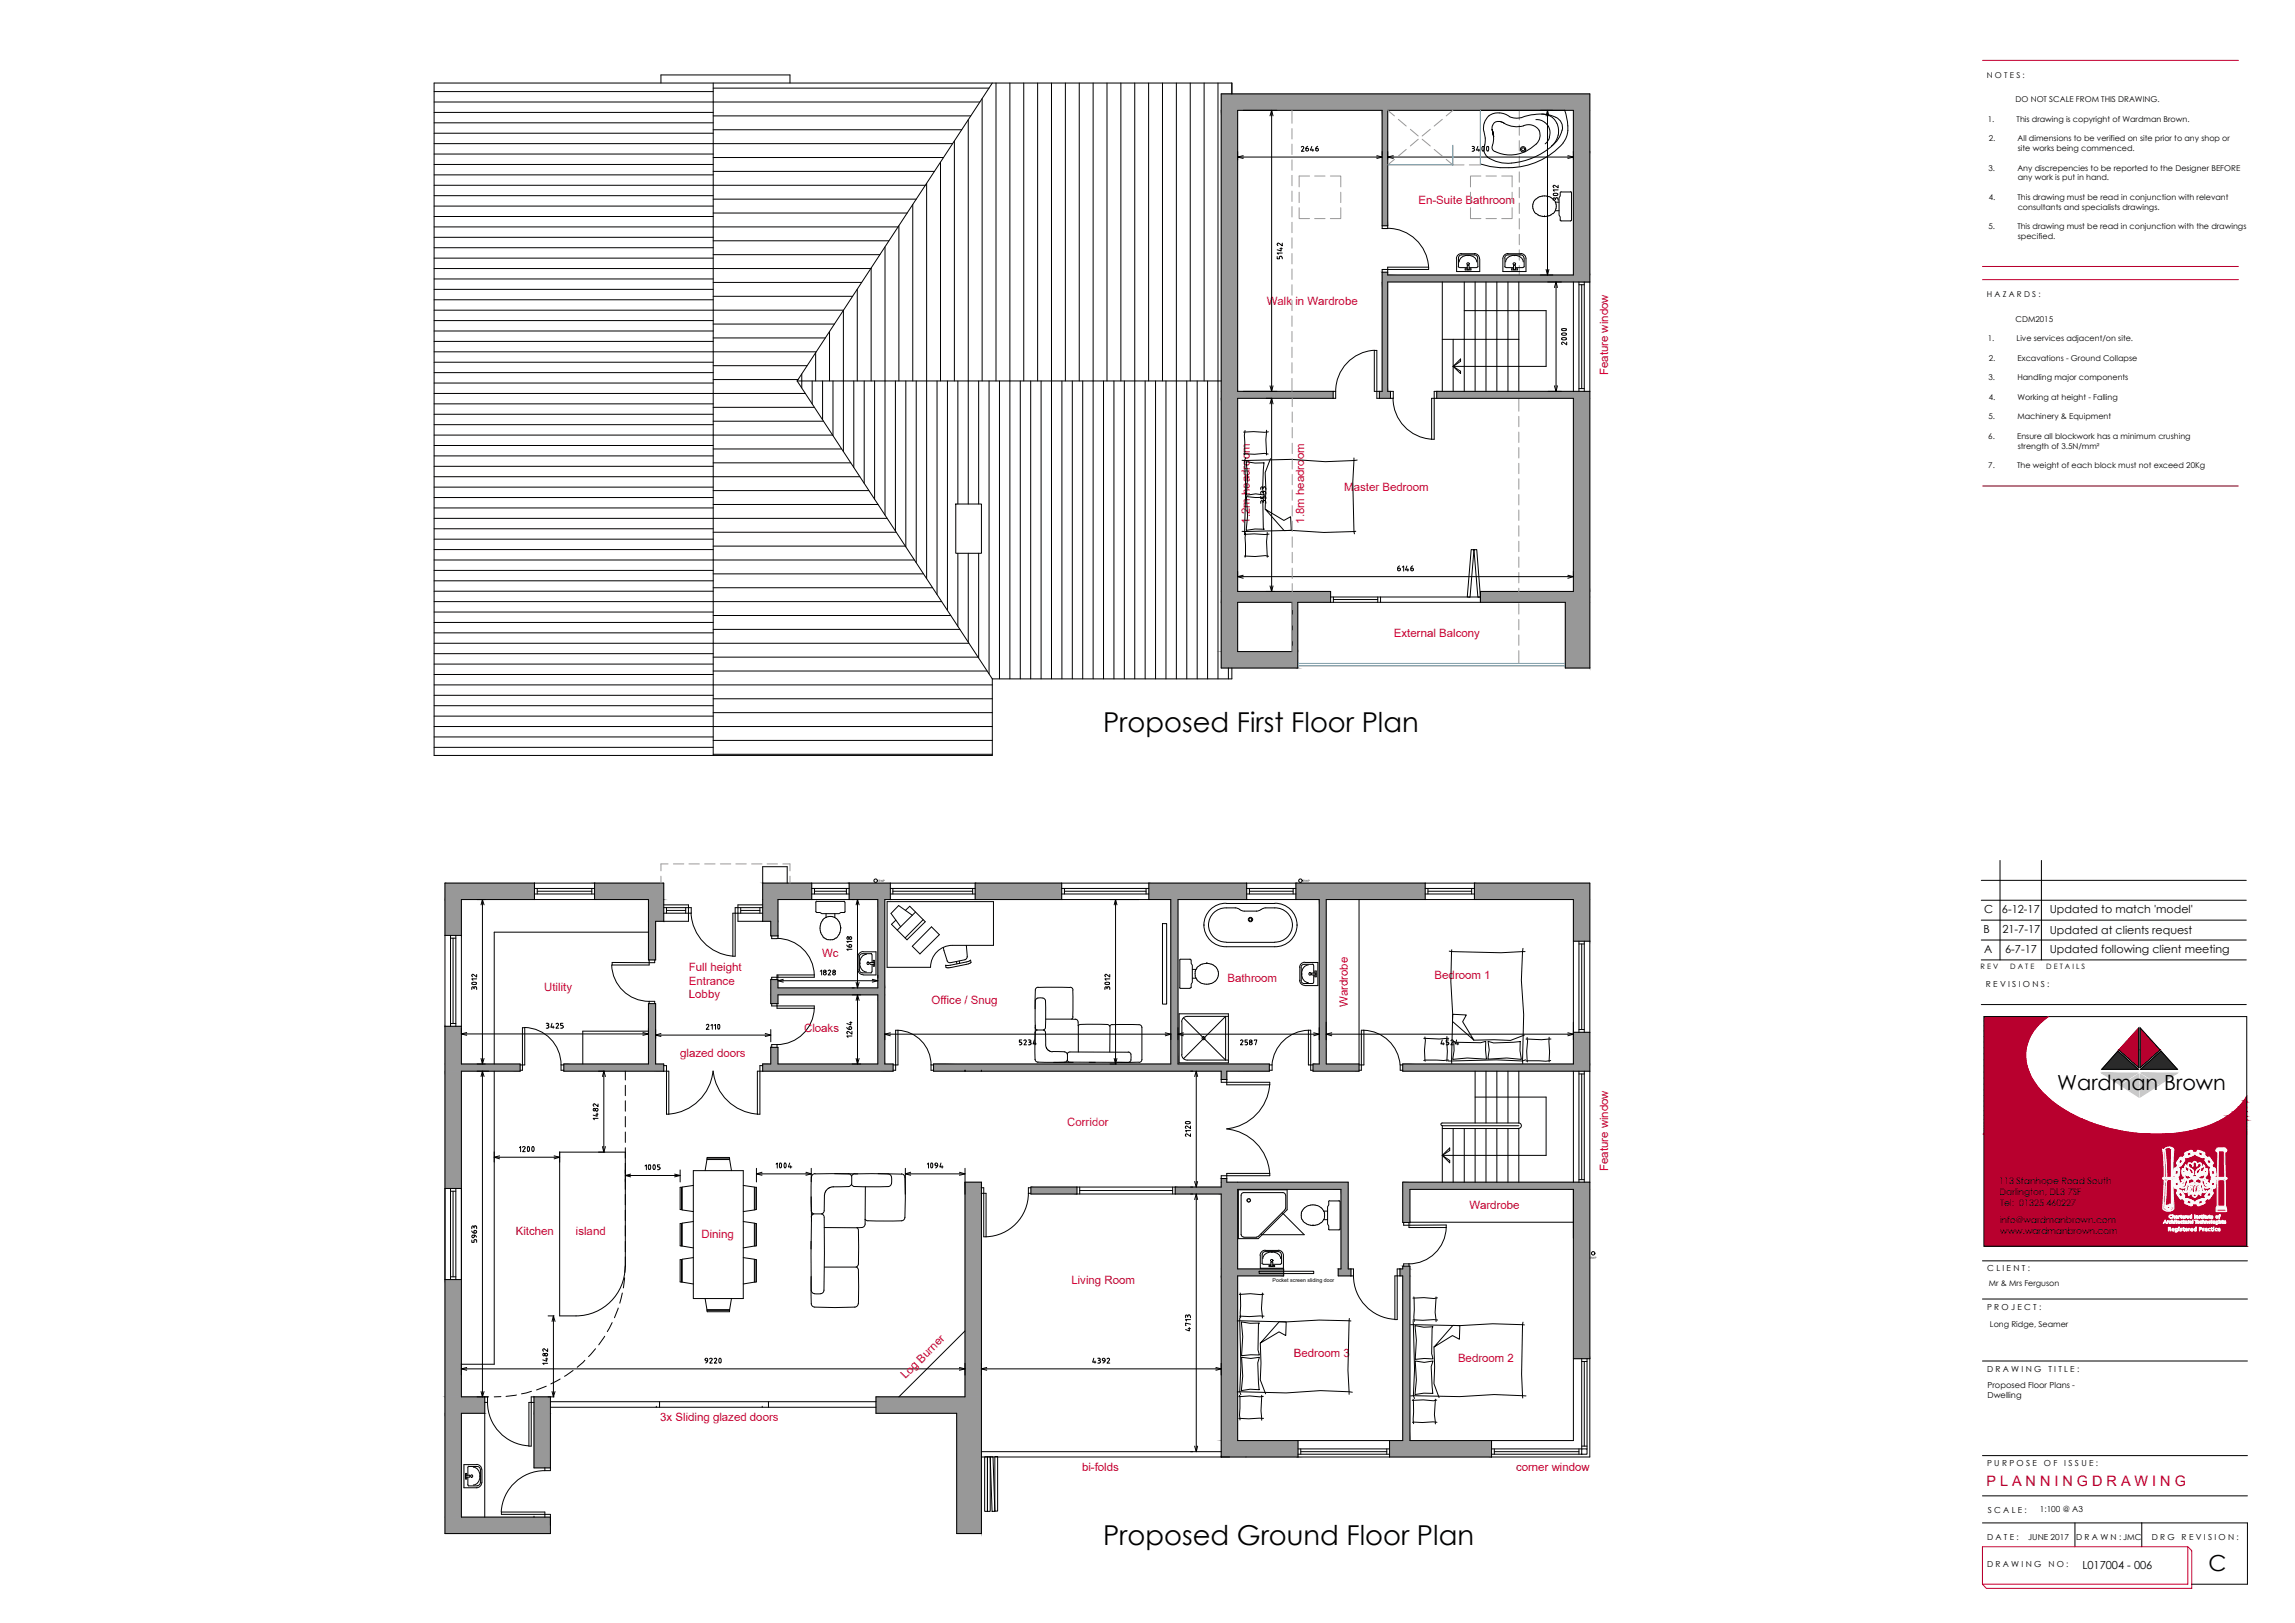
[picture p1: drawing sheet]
<svg xmlns="http://www.w3.org/2000/svg" width="420mm" height="297mm" viewBox="0 0 420 297" stroke-linecap="round" stroke-linejoin="round" font-family="sans-serif">
<defs><g id="words">
<g font-size="5">
<text x="201.9" y="134">Proposed First Floor Plan</text>
<text x="201.9" y="282.8">Proposed Ground Floor Plan</text>
</g>
<text font-size="4.1" x="404.3" y="287.6">C</text>
<text font-size="3.8" x="376.6" y="199.6">Wardman Brown</text>
<text font-size="2.6" fill="#b8002e" x="363.7" y="272">P L A N N I N G D R A W I N G</text>
<g font-size="2.1" fill="#dd0037">
<text x="259.7" y="37.3">En-Suite Bathroom</text>
<text x="231.9" y="55.9">Walk in Wardrobe</text>
<text x="294.4" y="68.7" transform="rotate(-90 294.4 68.7)">Feature window</text>
<text x="246.1" y="89.8">Master Bedroom</text>
<text x="228.8" y="95.8" transform="rotate(-90 228.8 95.8)">1.2m headroom</text>
<text x="238.8" y="95.8" transform="rotate(-90 238.8 95.8)">1.8m headroom</text>
<text x="255.2" y="116.7">External Balcony</text>
<text x="126.1" y="177.7">Full height</text>
<text x="150.5" y="175.1">Wc</text>
<text x="224.7" y="179.8">Bathroom</text>
<text x="262.7" y="179.2">Bedroom 1</text>
<text x="99.6" y="181.4">Utility</text>
<text x="126.1" y="180.2">Entrance</text>
<text x="126.1" y="182.7">Lobby</text>
<text x="170.5" y="183.8">Office / Snug</text>
<text x="246.8" y="184.3" transform="rotate(-90 246.8 184.3)">Wardrobe</text>
<text x="147.2" y="188.9">Cloaks</text>
<text x="124.5" y="193.4">glazed doors</text>
<text x="294.4" y="214.3" transform="rotate(-90 294.4 214.3)">Feature window</text>
<text x="269" y="221.3">Wardrobe</text>
<text x="94.4" y="226">Kitchen</text>
<text x="105.4" y="226">island</text>
<text x="128.4" y="226.6">Dining</text>
<text x="196.1" y="234.9">Living Room</text>
<text x="236.9" y="248.4">Bedroom 3</text>
<text x="266.9" y="249.2">Bedroom 2</text>
<text x="165.8" y="252.4" transform="rotate(-45 165.8 252.4)">Log Burner</text>
<text x="120.9" y="260.1">3x Sliding glazed doors</text>
<text x="198.1" y="269.3">bi-folds</text>
<text x="277.6" y="269.3">corner window</text>
</g>
<text font-size="2.1" fill="#ff3f00" x="195.4" y="206">Corridor</text>
<g font-size="2">
<text x="363.2" y="167.2">C</text>
<text x="366.5" y="167.2">6-12-17</text>
<text x="375.3" y="167.2">Updated to match 'model'</text>
<text x="363.1" y="170.8">B</text>
<text x="366.6" y="170.8">21-7-17</text>
<text x="375.3" y="170.9">Updated at clients request</text>
<text x="363.3" y="174.4">A</text>
<text x="367.1" y="174.5">6-7-17</text>
<text x="375.3" y="174.5">Updated following client meeting</text>
<text x="381.2" y="287.1">L017004 - 006</text>
</g>
<g font-size="1.6">
<text x="366" y="216.6">113 Stanhope Road South</text>
<text x="366.1" y="218.7">Darlington, DL3 7SF</text>
<text x="366.2" y="220.6">Tel: 01325 460227</text>
<text x="366.1" y="223.8">info@wardmanbrown.com</text>
<text x="366.2" y="225.8">www.wardmanbrown.com</text>
</g>
<g font-size="1.5">
<text x="363.7" y="14.3">N O T E S :</text>
<text x="363.9" y="22.3">1.</text>
<text x="369" y="18.8">DO NOT SCALE FROM THIS DRAWING.</text>
<text x="369.2" y="22.3">This drawing is copyright of Wardman Brown.</text>
<text x="364.1" y="25.9">2.</text>
<text x="369.4" y="25.9">All dimensions to be verified on site prior to any shop or</text>
<text x="369.4" y="27.7">site works being commenced.</text>
<text x="364" y="31.2">3.</text>
<text x="369.3" y="31.2">Any discrepencies to be reported to the Designer BEFORE</text>
<text x="369.4" y="33">any work is put in hand.</text>
<text x="364" y="42">5.</text>
<text x="364.1" y="36.6">4.</text>
<text x="369.3" y="42">This drawing must be read in conjunction with the drawings</text>
<text x="369.4" y="36.6">This drawing must be read in conjunction with relevant</text>
<text x="369.4" y="38.4">consultants and specialists drawings.</text>
<text x="369.4" y="43.8">specified.</text>
<text x="363.7" y="54.4">H A Z A R D S :</text>
<text x="369" y="58.9">CDM2015</text>
<text x="363.9" y="62.5">1.</text>
<text x="369.2" y="62.5">Live services adjacent/on site.</text>
<text x="364" y="69.6">3.</text>
<text x="364.1" y="66">2.</text>
<text x="369.3" y="69.6">Handling major components</text>
<text x="369.4" y="66">Excavations - Ground Collapse</text>
<text x="364" y="76.7">5.</text>
<text x="364.1" y="73.2">4.</text>
<text x="369.3" y="76.7">Machinery &amp; Equipment</text>
<text x="369.4" y="73.2">Working at height - Falling</text>
<text x="364" y="80.3">6.</text>
<text x="369.3" y="80.3">Ensure all blockwork has a minimum crushing</text>
<text x="369.4" y="82.1">strength of 3.5N/mm²</text>
<text x="364" y="85.6">7.</text>
<text x="369.3" y="85.6">The weight of each block must not exceed 20Kg</text>
<text x="363.6" y="180.6">R E V I S I O N S :</text>
<text x="363.8" y="232.7">C L I E N T :</text>
<text x="363.8" y="239.7">P R O J E C T :</text>
<text x="364.1" y="235.3">Mr &amp; Mrs Ferguson</text>
<text x="364.3" y="242.9">Long Ridge, Seamer</text>
<text x="363.8" y="251.1">D R A W I N G</text>
<text x="375" y="251.1">T I T L E :</text>
<text x="363.9" y="254">Proposed Floor Plans -</text>
<text x="363.9" y="255.9">Dwelling</text>
<text x="363.8" y="268.4">P U R P O S E</text>
<text x="374.2" y="268.4">O F</text>
<text x="377.9" y="268.4">I S S U E :</text>
<text x="363.8" y="281.8">D A T E :</text>
<text x="363.9" y="276.9">S C A L E :</text>
<text x="371.3" y="281.8">JUNE 2017</text>
<text x="373.4" y="276.8">1:100 @ A3</text>
<text x="380.1" y="281.8">D R A W N : JMC</text>
<text x="393.9" y="281.8">D R G</text>
<text x="399.4" y="281.8">R E V I S I O N :</text>
<text x="363.8" y="286.8">D R A W I N G</text>
<text x="375" y="286.8">N O :</text>
</g>
<g font-size="1.4">
<text x="362.6" y="177.3">R E V</text>
<text x="368" y="177.3">D A T E</text>
<text x="374.6" y="177.3">D E T A I L S</text>
</g>
<text font-size="1" x="233" y="234.7">Pocket screen sliding door</text>
<g font-size=".6">
<text x="160.8" y="161.4">RWP</text>
<text x="238.6" y="161.4">RWP</text>
<text x="291.1" y="230.5">RWP</text>
</g>
</g></defs>
<!-- layer: 0 -->
<g fill="#989898" stroke="#989898" stroke-width=".18">
<path d="M223.6 17.2l67.5 3v-3zM223.6 17.2l67.5 3h-67.5z"/>
<path d="M288.1 20.2l3 7.6v-7.6zM288.1 20.2l3 7.6h-3z"/>
<path d="M253 20.2l1.1 21.1v-21.1zM253 20.2l1.1 21.1h-1.1z"/>
<path d="M288.1 27.8l3 22.5v-22.5zM288.1 27.8l3 22.5h-3z"/>
<path d="M253 49.8l1.1 .5v-.5zM253 49.8l1.1 .5h-1.1z"/>
<path d="M253 50.3l38.1 1.3v-1.3zM253 50.3l38.1 1.3h-38.1z"/>
<path d="M223.6 20.2l3 51.4v-51.4zM223.6 20.2l3 51.4h-3z"/>
<path d="M253 51.6l1.1 20v-20zM253 51.6l1.1 20h-1.1z"/>
<path d="M223.6 71.6l20.5 1.3v-1.3zM223.6 71.6l20.5 1.3h-20.5z"/>
<path d="M252.5 71.6l2.1 1.3v-1.3zM252.5 71.6l2.1 1.3h-2.1z"/>
<path d="M263 71.6l28.1 1.3v-1.3zM263 71.6l28.1 1.3h-28.1z"/>
<path d="M288.1 72.9l3 35.3v-35.3zM288.1 72.9l3 35.3h-3z"/>
<path d="M223.6 72.9l3 35.3v-35.3zM223.6 72.9l3 35.3h-3z"/>
<path d="M278.1 108.2l13 1.1v-1.1zM278.1 108.2l13 1.1h-13z"/>
<path d="M271 108.2l7.1 1.1v-1.1zM271 108.2l7.1 1.1h-7.1z"/>
<path d="M271 109.3l7.1 .9v-.9zM271 109.3l7.1 .9h-7.1z"/>
<path d="M223.6 108.2l20 2v-2zM223.6 108.2l20 2h-20z"/>
<path d="M278.1 109.3l13 .9v-.9zM278.1 109.3l13 .9h-13z"/>
<path d="M236.6 110.2l1 9.1v-9.1zM236.6 110.2l1 9.1h-1z"/>
<path d="M223.6 110.2l3 9.1v-9.1zM223.6 110.2l3 9.1h-3z"/>
<path d="M286.6 110.2l4.5 12.1v-12.1zM286.6 110.2l4.5 12.1h-4.5z"/>
<path d="M223.6 119.3l14 3v-3zM223.6 119.3l14 3h-14z"/>
<path d="M256.8 216.4l34.3 1.3v-1.3zM256.8 216.4l34.3 1.3h-34.3z"/>
<path d="M256.8 217.7l1.3 6v-6zM256.8 217.7l1.3 6h-1.3z"/>
<path d="M288.1 217.7l3 31v-31zM288.1 217.7l3 31h-3z"/>
<path d="M288.1 188.9l3 5.8v-5.8zM288.1 188.9l3 5.8h-3z"/>
<path d="M256.8 194.7l34.3 1.3v-1.3zM256.8 194.7l34.3 1.3h-34.3z"/>
<path d="M176.7 216.4l3 39.3v-39.3zM176.7 216.4l3 39.3h-3z"/>
<path d="M160.4 255.7l19.3 3v-3zM160.4 255.7l19.3 3h-19.3z"/>
<path d="M175.1 258.7l4.6 8v-8zM175.1 258.7l4.6 8h-4.6z"/>
<path d="M175.1 266.7l4.6 14v-14zM175.1 266.7l4.6 14h-4.6z"/>
<path d="M108.9 161.6l12.6 3v-3zM108.9 161.6l12.6 3h-12.6z"/>
<path d="M118.7 164.6l2.8 4v-4zM118.7 164.6l2.8 4h-2.8z"/>
<path d="M118.7 168.6l1.3 7.1v-7.1zM118.7 168.6l1.3 7.1h-1.3z"/>
<path d="M118.7 183.7l1.3 11v-11zM118.7 183.7l1.3 11h-1.3z"/>
<path d="M103.2 194.7l18.3 1.3v-1.3zM103.2 194.7l18.3 1.3h-18.3z"/>
<path d="M223.6 216.4l23.2 1.3v-1.3zM223.6 216.4l23.2 1.3h-23.2z"/>
<path d="M245.5 217.7l1.3 14.5v-14.5zM245.5 217.7l1.3 14.5h-1.3z"/>
<path d="M223.6 217.7l3 14.5v-14.5zM223.6 217.7l3 14.5h-3z"/>
<path d="M245 232.2l2.3 1.3v-1.3zM245 232.2l2.3 1.3h-2.3z"/>
<path d="M223.6 232.2l11.4 1.3v-1.3zM223.6 232.2l11.4 1.3h-11.4z"/>
<path d="M223.6 233.5l3 30.2v-30.2zM223.6 233.5l3 30.2h-3z"/>
<path d="M223.6 263.7l14 3v-3zM223.6 263.7l14 3h-14z"/>
<path d="M256.8 231.7l1.3 .5v-.5zM256.8 231.7l1.3 .5h-1.3z"/>
<path d="M256.3 232.2l1.8 1.3v-1.3zM256.3 232.2l1.8 1.3h-1.8z"/>
<path d="M256.8 233.5l1.3 30.2v-30.2zM256.8 233.5l1.3 30.2h-1.3z"/>
<path d="M254.4 263.7l18.7 3v-3zM254.4 263.7l18.7 3h-18.7z"/>
<path d="M215.2 217.3l8.4 1.2v-1.2zM215.2 217.3l8.4 1.2h-8.4z"/>
<path d="M188.7 217.3l8.5 1.2v-1.2zM188.7 217.3l8.5 1.2h-8.5z"/>
<path d="M223.6 196l1 1.6v-1.6zM223.6 196l1 1.6h-1z"/>
<path d="M223.6 215.7l1 .7v-.7zM223.6 215.7l1 .7h-1z"/>
<path d="M269.9 161.6l21.2 3v-3zM269.9 161.6l21.2 3h-21.2z"/>
<path d="M288.1 164.6l3 7.7v-7.7zM288.1 164.6l3 7.7h-3z"/>
<path d="M97.8 255.7l3 3v-3zM97.8 255.7l3 3h-3z"/>
<path d="M97.8 258.7l3 9.9v-9.9zM97.8 258.7l3 9.9h-3z"/>
<path d="M81.5 234.2l3 21.5v-21.5zM81.5 234.2l3 21.5h-3z"/>
<path d="M81.5 255.7l7.2 3v-3zM81.5 255.7l7.2 3h-7.2z"/>
<path d="M81.5 258.7l3 19v-19zM81.5 258.7l3 19h-3z"/>
<path d="M81.5 277.7l19.3 3v-3zM81.5 277.7l19.3 3h-19.3z"/>
<path d="M81.5 187.8l3 6.9v-6.9zM81.5 187.8l3 6.9h-3z"/>
<path d="M81.5 194.7l13.7 1.3v-1.3zM81.5 194.7l13.7 1.3h-13.7z"/>
<path d="M81.5 196l3 21.5v-21.5zM81.5 196l3 21.5h-3z"/>
<path d="M81.5 161.6l16.3 3v-3zM81.5 161.6l16.3 3h-16.3z"/>
<path d="M81.5 164.6l3 6.6v-6.6zM81.5 164.6l3 6.6h-3z"/>
<path d="M237.3 161.6l23.6 3v-3zM237.3 161.6l23.6 3h-23.6z"/>
<path d="M241.5 164.6l1.3 30.1v-30.1zM241.5 164.6l1.3 30.1h-1.3z"/>
<path d="M240.4 194.7l8.4 1.3v-1.3zM240.4 194.7l8.4 1.3h-8.4z"/>
<path d="M139.6 161.6l9 3v-3zM139.6 161.6l9 3h-9z"/>
<path d="M139.6 164.6l2.8 4v-4zM139.6 164.6l2.8 4h-2.8z"/>
<path d="M141.1 168.6l1.3 2.7v-2.7zM141.1 168.6l1.3 2.7h-1.3z"/>
<path d="M155.5 161.6l7.5 3v-3zM155.5 161.6l7.5 3h-7.5z"/>
<path d="M160.7 164.6l1.3 16.2v-16.2zM160.7 164.6l1.3 16.2h-1.3z"/>
<path d="M141.1 179.3l1.3 1.5v-1.5zM141.1 179.3l1.3 1.5h-1.3z"/>
<path d="M141.1 180.8l20.9 1.3v-1.3zM141.1 180.8l20.9 1.3h-20.9z"/>
<path d="M141.1 182.1l1.3 1.6v-1.6zM141.1 182.1l1.3 1.6h-1.3z"/>
<path d="M141.1 191.7l1.3 3v-3zM141.1 191.7l1.3 3h-1.3z"/>
<path d="M160.7 182.1l1.3 12.6v-12.6zM160.7 182.1l1.3 12.6h-1.3z"/>
<path d="M139.6 194.7l23.9 1.3v-1.3zM139.6 194.7l23.9 1.3h-23.9z"/>
<path d="M210.3 161.6l17.9 3v-3zM210.3 161.6l17.9 3h-17.9z"/>
<path d="M178.5 161.6l15.9 3v-3zM178.5 161.6l15.9 3h-15.9z"/>
<path d="M214.3 164.6l1.4 30.1v-30.1zM214.3 164.6l1.4 30.1h-1.4z"/>
<path d="M170.9 194.7l61.5 1.3v-1.3zM170.9 194.7l61.5 1.3h-61.5z"/>
<path d="M223.6 196l1 1.6v-1.6zM223.6 196l1 1.6h-1z"/>
</g>
<g fill="none" stroke="#000" stroke-width=".18">
<path d="M79.5 18.7h99.9M79.5 16.8h51.1M121 15.2v-1.5h23.6v1.5M130.6 16.1h50.5M130.6 15.2v123.1M179.8 18.1v51.6M181.7 15.2l-35.8 54.5M182.3 15.2v54.5M184.9 15.2v109M187.4 15.2v54.5M190 15.2v54.5M192.5 15.2v109"/>
<path d="M195 15.2v54.5M197.6 15.2v54.5M200.1 15.2v109M202.7 15.2v54.5M205.2 15.2v54.5M207.7 15.2v109M210.3 15.2v54.5M212.8 15.2v54.5M215.4 15.2v109M217.9 15.2v54.5M220.4 15.2v54.5M223 15.2v109"/>
<path d="M223.6 17.2h67.5v105.1h-4.5v-12.1h-49v12.1h-14zM225.5 17.2v-2h-146v123.1h102.2v-14.1M79.5 39.6h51.1M79.5 37.7h51.1M79.5 35.8h51.1M79.5 33.9h89.9M79.5 32h51.1M79.5 30.1h51.1M79.5 28.2h51.1M79.5 26.3h94.9M79.5 24.4h51.1M79.5 22.5h51.1"/>
<path d="M79.5 20.6h51.1M130.6 39h35.5M130.6 36.4h37.1M130.6 31.4h40.5M130.6 28.8h42.1M130.6 23.7h45.5M130.6 21.2h47.1M167.1 37.4v32.3M169.6 33.6v72.3M172.2 29.7v40M174.7 25.8v43.9M177.3 21.9v70.3"/>
<path d="M226.6 28.7h26.4M227.6 28.5l-1 .2 1 .3M232.5 21.2l.3-1 .3 1M232.8 20.2v51.4M238.2 26.9l.4-.1 .1 .3M238.7 27.1l-.4 .6h.4M239.1 27.2v.4h.2l.2-.1M239.1 27.2h.2M239.3 27.1l.3 .3M239.4 26.8l-.3 .4M239.6 27.4v.1M240.2 26.8l-.3 .7h.6"/>
<path d="M240.3 27.3v.4M240.9 27.2h.2M241.1 27.1l.2 .1 .1 .2-.3 .2-.2-.1v-.3M241.2 26.8l-.3 .4M252.1 28.5l.9 .2-.9 .3M254.1 28.7h34M255.1 28.5l-1 .2 1 .3M269.5 26.8l.4 .1v.1l-.2 .2M269.5 27.7h.2M269.6 27.2h.1M269.7 27.2l.2 .2M269.9 27.5l-.2 .1"/>
<path d="M270 27.4v.1M270.6 26.8l-.3 .7h.6M270.7 27.3v.4M271.4 26.8h.1a.46 .46 0 0 1 .3 .4 .46 .46 0 0 1-.3 .4 .66 .66 0 0 1-.1-.8zM272.4 26.8l.1 .5-.1 .3M272.5 26.8h-.1a.46 .46 0 0 0-.3 .4 .46 .46 0 0 0 .3 .4h.1M283.1 21.2l.2-1 .3 1M283.3 20.2v30.1M284.3 36.4l.2-.2 .2 .2M284.4 36.4v.3M284.4 34.1l.1 .3M284.4 35.7l.2 .1 .6-.1"/>
<path d="M284.4 35.5l.2-.1 .6 .1M284.4 35.5v.2M284.6 33.9h-.2l-.1 .2M284.7 36.4v.1M285 36.2l.2 .2M285 36.2l-.2 .1-.1 .1M285.2 35.5v.2M285.3 34.8h-.9l.1 .2M285.3 33.9v.5l-.6-.4M285.3 36.4v.3M287 28.5l1.1 .2-1.1 .3M79.5 58.7h51.1"/>
<path d="M79.5 56.8h74.9M79.5 54.9h51.1M79.5 53h51.1M79.5 51.1h51.1M79.5 49.1h79.9M79.5 47.2h51.1M79.5 45.3h51.1M79.5 43.4h51.1M79.5 41.5h84.9M130.6 59.3h22.2M130.6 54.2h25.5M130.6 51.7h27.1"/>
<path d="M130.6 46.6h30.5M130.6 44.1h32.1M154.4 56.8v25.8M156.9 53v16.7M159.5 49.1v20.6M162 45.2v49M164.6 41.3v28.4M233.8 46.9v.5h.4v-.2M234.1 44.5l-.3 .1 .2 .3M234.3 45.5h.5M234.4 46.9l-.2 .2M234.4 46.9l.3 .1v.1"/>
<path d="M234.5 45.3v.6l-.7-.2M234.8 46.3h-1l.2 .2M234.8 44.5v.5l-.6-.5M234.8 47.2v.2M253 49.8h1.1M253 41.3h1.1M254 41.8a7.5 7.5 0 0 1 7.5 7.1M264 51.6v20M268.1 51.6v20M268.1 56.9h15v10.2h-17.1M270.1 51.6v20M272 51.6v20"/>
<path d="M274 51.6v20M276.1 51.6v20M278.1 51.6v20M283.1 49.3l.2 1 .3-1M284.6 52.6l.3-1 .2 1M284.9 51.6v20M288.1 51.6v20M289.1 52.1h.9M289.1 51.6v20M289.6 52.1v19M290 51.6v20M291.1 51.6h-37v20h1v1.3h-3v-8.8h-.5"/>
<path d="M79.5 79.6h72.9M79.5 77.7h51.1M79.5 75.8h51.1M79.5 73.9h51.1M79.5 72h67.9M79.5 70.1h51.1M79.5 68.2h51.1M79.5 66.3h51.1M79.5 64.4h70M79.5 62.5h51.1M79.5 60.6h51.1M130.6 77.1h20.2"/>
<path d="M130.6 74.5h18.5M130.6 69.5h15.5M130.6 66.9h17.2M130.6 61.8h20.5M145.9 69.7h77.7M145.9 69.7l35.8 54.5M146.8 68.5v2.5M148.7 69.7v4.2M149.3 64.6v5.1M150.6 69.7v7.1M151.9 60.7v9M152.5 69.7v10"/>
<path d="M156.3 69.7v15.8M158.2 69.7v18.7M160.1 69.7v21.7M163.9 69.7v27.5M165.8 69.7v30.4M167.7 69.7v33.3M171.5 69.7v39.1M173.5 69.7v42M175.4 69.7v22.5M179.2 69.7v22.5M181.1 69.7v53.6M183 69.7v54.5"/>
<path d="M186.8 69.7v54.5M188.7 69.7v54.5M190.6 69.7v54.5M194.4 69.7v54.5M196.3 69.7v54.5M198.2 69.7v54.5M202 69.7v54.5M203.9 69.7v54.5M205.8 69.7v54.5M209.6 69.7v54.5M211.6 69.7v54.5M213.5 69.7v54.5"/>
<path d="M217.3 69.7v54.5M219.2 69.7v54.5M221.1 69.7v54.5M232.5 73.9l.3-1 .3 1M232.5 70.6l.3 1 .3-1M232.8 72.9v35.3M244.1 71.6v1.3M244.5 71.6v1.3h-17.9v35.3h17v2M251.6 64.1v7.5h1.4v-22.3h8.5v-.4h-7.4v1.4h34v-30.1h-34v21.6h-1.1v-21.6h-26.4v51.4h17.9M251.6 64.1a7.5 7.5 0 0 0-7.1 7.5M252.5 71.6v1.3M254.6 71.6v1.3"/>
<path d="M255 72.9a7.5 7.5 0 0 0 7.1 7.5M263 71.6v1.3M264 62.1h14.1M266 67.1l1.4-1.4v.4zM266 67.1l1.4 .8v.5zM266 62.1v9.5M284.6 70.6l.3 1 .2-1M285.9 61.9v.2M285.9 61v.3M285.9 60.2v.2M285.9 61.9a.58 .58 0 0 1 .9 .1v.1a.66 .66 0 0 1-.9 0M285.9 61l.3-.1 .5 .1"/>
<path d="M285.9 60.2l.3-.1 .5 .1M286.2 62.6l-.3 .1 .1 .4M286.7 61l.1 .2a.66 .66 0 0 1-.9 .1M286.7 60.2l.1 .2a.66 .66 0 0 1-.9 0M286.8 62.6v.5l-.6-.4M289.1 71.1h.9M291.1 71.6h-28.5v8.8h-.5M79.5 98.7h51.1M79.5 96.8h51.1M79.5 94.9h82.9M79.5 93h51.1M79.5 91.1h51.1"/>
<path d="M79.5 89.2h51.1M79.5 87.2h77.9M79.5 85.3h51.1M79.5 83.4h51.1M79.5 81.5h51.1M130.6 99.9h35.1M130.6 97.4h33.5M130.6 92.3h30.2M130.6 89.8h28.5M130.6 84.7h25.2M130.6 82.2h23.5M175 92.2h4.7v9.1h-4.7z"/>
<path d="M230.8 90.8v.5h.4v-.3M230.8 89.3l.2-.2 .2 .2M230.8 89.4v.2M231.2 91.8l-.1-.1h-.2l-.1 .4M231.2 90.1l-.1-.1h-.2l-.1 .4M231.2 89.4v.1M231.4 91.6l-.2 .4M231.4 90.8l-.2 .2M231.4 89.9l-.2 .4M231.4 89.1l-.2 .2M231.5 91.6h.1M231.5 90.8h.1"/>
<path d="M231.5 90h.1M231.5 89.1h.1M231.5 91.6l.2 .2M231.5 90.8l.2 .2M231.5 89.9l.2 .2M231.5 89.1l.2 .2M231.7 89.4v.2M231.7 90.2v.2M231.7 91v.3M231.7 91.9v.2M262.1 80.4v-7.5h26v35.3h-17.1v2M79.5 119.6h51.1"/>
<path d="M79.5 117.7h97.9M79.5 115.8h51.1M79.5 113.9h51.1M79.5 112h51.1M79.5 110.1h92.9M79.5 108.2h51.1M79.5 106.3h51.1M79.5 104.4h51.1M79.5 102.5h87.9M79.5 100.6h51.1M130.6 115.2h45.1M130.6 112.6h43.4"/>
<path d="M130.6 107.6h40.1M130.6 105h38.5M175.4 101.3v13.3M177.3 101.3v16.2M179.2 101.3v19.1M226.6 110.2h10v9.1h-10zM226.6 105.5h61.5M227.6 105.3l-1 .2 1 .3M232.5 107.2l.3 1 .3-1M243.6 109.3h27.4M244.1 109.3v.9M244.1 109.7h8.1"/>
<path d="M252.2 109.3v.9M252.7 109.3v.9M256.1 104h.2l.1 .3M256.1 104h-.2v.4l.2 .1 .2-.2M256.2 103.6l-.3 .4M256.7 103.8l.3-.2v.9M257.6 103.6l-.3 .7h.6M257.7 104.1v.4M258.5 104l.3 .2M258.5 104h-.2l.1 .4h.3l.1-.2M258.6 103.6l-.3 .4M269.3 100.6h.5l-.7 8.7h-.5z"/>
<path d="M269.8 100.6h.6l.6 8.7h-.4zM287 105.3l1.1 .2-1.1 .3M79.5 136.8h51.1M79.5 134.9h51.1M79.5 133h102.2M79.5 131.1h51.1M79.5 129.2h51.1M79.5 127.3h51.1M79.5 125.3h102.2M79.5 123.4h51.1M79.5 121.5h51.1M130.6 138h51.1"/>
<path d="M130.6 135.5h51.1M130.6 130.4h51.1M130.6 127.9h51.1M130.6 122.8h50.1M130.6 120.3h48.4M224.9 122.3v1.9M225.5 122.3v1.9h-43.8M81.5 171.2h3M82.5 171.7h1M82.5 171.2v16.6M82.9 171.7v15.6M83.5 171.2v16.6"/>
<path d="M86.4 179.9a.52 .52 0 0 1 .8 .1 .46 .46 0 0 1-.4 .2 .46 .46 0 0 1-.4-.3zM87.3 179.2h-.9l.2 .2M87.3 178.4v.4l-.7-.5-.2 .2 .1 .3M88.1 165.6l.2-1 .3 1M88.3 164.6v30.1M97.8 161.6v3M97.8 163.6h11.1M97.8 162.6h11.1M98.4 162.6v1M98.4 163.1h9.9M108.3 162.6v1M108.9 161.6v3"/>
<path d="M121.5 165.6h4.5v3h-6v7.1h-1.3v-11.1h-34.2v30.1h10.7v1.3h-10.7v59.7h5M121.5 168.6v-7h-40v119.1h19.3v-3.5h-9v-.5h8v1M121.5 167.1h5M121.5 166.1h5M122 166.6h3.5M122 166.1v1M125.5 166.1v1M135.6 166.1v1M135.6 166.6h3.5M139.1 166.1v1M139.6 161.6h151.5v105.1h-111.4M139.6 166.1h-5v8.9"/>
<path d="M139.6 167.1h-5.4v7.9M142.4 178.5v.5M142.4 179.5h18.3M143.4 179.2l-1 .3 1 .2M144.1 161.6v-3h-4.5v10M148.6 161.6v3M148.6 163.6h6.9M148.6 162.6h6.9M149.1 163.1h5.9M149.1 162.6v1M150.2 177.8l.2-.3v.9M150.8 178.2l.2 .2 .2-.2"/>
<path d="M150.8 177.6h.4v.3h-.4zM151.2 178.1l-.2-.2-.2 .1v.3M151.3 178.1v.2M151.6 177.7l.4-.1v.2M152.1 177.8l-.5 .6h.5M152.5 178.2l.2 .2 .2-.2M152.5 178.3v-.3l.2-.1 .2 .1v.3M152.5 177.6h.4v.3h-.4zM155 162.6v1M155 173l.4 .3M155.1 171.5h.3v.3h-.3zM155.5 161.6v3"/>
<path d="M155.6 172.8l-.2 .3M155.7 172.9l.2 .1v.3l-.4 .1v-.3M156 173.7h-1l.3 .2M156 172.3h-1l.3 .2M156.7 165.6l.3-1 .3 1M156.7 179.8l.3 1 .3-1M157 164.6v16.2M159.7 179.2l1 .3-1 .2M163 161.6v3h-1v30.1h1.5v1.3h-23.9v-1.3h1.5v-3h1.3v3h18.3v-12.6h-18.3v1.6h-1.3v-4.4h1.3v1.5h18.3v-16.2h-18.3v6.7h-1.3v-2.7h-6v-3h4.5M163 164.6h15.5M163 163.6h15.5M163 162.6h15.5"/>
<path d="M163.5 163.1h14.6M163.5 162.6v1M178.1 162.6v1M178.5 161.6v3h15.9M194.4 164.6h19.9v30.1h-43.4v1.3h52.7v1.6h1v-1.6h7.8v-1.3h-16.7v-30.1h25.8v30.1h-1.1v1.3h8.4v-1.3h-6v-30.1h45.3v30.1h-31.3v1.3h34.3M194.4 161.6v3M194.4 163.6h15.9M194.4 162.6h15.9M194.9 163.1h14.9M194.9 162.6v1M203.1 179.9v.2M203.1 179.9a.58 .58 0 0 0-.8 .1 .66 .66 0 0 0 .8 .1"/>
<path d="M203.2 179.2h-.9l.2 .2M203.2 178.4v.4l-.7-.5-.2 .2 .1 .3M204 165.6l.2-1 .3 1M204.2 164.6v30.1M209.8 162.6v1M210.3 161.6v3M212.8 169h.8v14.8h-.8zM228.2 161.6v3M228.2 163.6h9.1M228.2 162.6h9.1M228.7 163.1h8M228.7 162.6v1"/>
<path d="M236.7 162.6v1M237.3 161.6v3M260.9 163.6h9M260.9 162.6h9M260.9 161.6v3M261.4 163.1h8M261.4 162.6v1M269.4 162.6v1M269.9 161.6v3M288.1 172.3h3M289.1 172.3v16.6M289.1 172.8h.9"/>
<path d="M289.6 172.8v15.6M290 172.3v16.6M81.5 187.8h3M82.5 187.3h1M84.5 189.2h34.2M85.4 189l-.9 .2 .9 .3M86.8 180.8l-.1-.1h-.3v.4M86.8 180.8v.2M87.1 180.6l.1 .1 .1 .4M87.1 180.6l-.3 .1v.1M88.1 197l.2-1 .3 1M88.1 193.7l.2 1 .3-1"/>
<path d="M88.3 196v59.7M100 187.3h.3M100 188.2h.3M100.1 187.7h.2M100.2 187.3l.3 .2-.3 .2 .3 .2M100.5 188l-.3 .2M100.5 187.9v.1M101.1 187.3l-.2 .7h.5M101.3 187.8v.4M101.8 187.4l.3-.1 .1 .3M102.2 187.6l-.4 .6h.5M102.6 188.2h.3"/>
<path d="M102.9 187.7l.2 .2M103.1 187.3h-.5v.4h.3M103.1 188l-.2 .2M103.1 187.9v.1M103.2 194.7h15.5v-11h1.3v11h1.5v1.3h-18.3zM110.3 197l.2-1 .3 1M110.5 196v14.9M114.5 196v1.7M114.5 198.6v1.9M117.7 189l1 .2-1 .3M120 189.4h21.1M121 189.1l-1 .3 1 .3"/>
<path d="M129.5 187.5h.2v.2M129.5 187.5l-.2 .1M129.8 187.8l-.5 .6h.5M130.1 187.7l.3-.2v.9M130.7 187.7l.3-.2v.9M131.4 187.5h.2a.46 .46 0 0 1 .2 .4 .46 .46 0 0 1-.3 .4h-.1M131.5 187.5l-.1 .3 .1 .5M140.1 189.1l1 .3-1 .3M141.1 188.4v2.3M155 188l.4 .4M155.3 188.8l-.2 .1 .1 .3M155.5 188.2v.2h.3"/>
<path d="M155.5 187.2h.5M155.6 187.9l-.2 .2M155.7 187.9l.2 .3-.2 .2M155.8 187v.6l-.8-.3M156 189.6h-1l.3 .3M156 188.8v.5l-.6-.5M156.7 183.1l.3-1 .3 1M156.7 193.7l.3 1 .3-1M157 182.1v12.6M162 189.3h52.3M163 189l-1 .3 1 .3M176.7 196h.1"/>
<path d="M179.7 196h.1M186.8 190.7l.2 .2M187 190.3h-.4v.5h.2M187 191v.2h-.4M187.1 190.9v.2M187.4 190.5l.4-.1 .1 .2M187.9 190.6l-.4 .6h.4M188.3 190.3l.4 .1v.3h-.2l.2 .2M188.4 190.8h.1M188.7 191v.2h-.4M188.8 190.9v.2M189.4 190.3l-.3 .8h.6"/>
<path d="M189.5 193.9h.1M189.5 193.9a.53 .53 0 0 0 .5 .5h4.9l.5-.4 .1 .2 .4 .2M189.5 188l.4 .5M189.5 189v4.9M189.5 187.6v3.5M189.5 190.8v.4M189.5 183.2a.96 .96 0 0 1 1.4-.5l.3 .1 .2 .4v1.4v3.4l-.4 .5M189.5 183.1v4.9M189.9 188.5l-.4 .5M189.9 188.5h1.2M190 180.7h5.9M190.1 180.7l-.3 .1-.3 .4v3.4"/>
<path d="M191 188.5l.2 .1a1.46 1.46 0 0 1 .2 1.2v1.4M191.4 191.2l.3 .9 .6 .3 .4 .1M191.4 186.5h4.8M192.7 192.4l2.2 .1M192.9 194.4h3.6M195.4 192.9v1.2M195.9 192.5l-.4 .2-.1 .2-.5-.4M195.9 192.5l10.7 .1M195.9 180.7l.5 .2v.3M196.2 186.5l.7 .1M196.4 181.2v4.9M196.4 186.1l-.2 .4"/>
<path d="M196.9 186.5a.97 .97 0 0 1 .5 1.2v4.8M197.8 187.5l-.4 .2M197.8 187.5h4.9l.5 .3 .1-.1a2.76 2.76 0 0 1 1.7-.2h3.5M199.4 194.4h1.1M202.7 180.8l-.1-.1h-.3v.4M202.7 180.8v.2M202.9 180.6l-.2 .2M202.9 180.6l.2 .1 .1 .4M203.2 187.9v4.6M204 193.7l.2 1 .3-1M206.5 192.5a1.1 1.1 0 0 1 .6 1.5l-.1 .2-.5 .2h-10.6M208.5 194.4h-4"/>
<path d="M208.5 187.5l.3 .1 .3 .4v5.9l-.3 .5h-.3M213.3 189l1 .3-1 .3M215.7 189.3h25.8M216.6 189l-.9 .3 .9 .3M218.7 197l.3-1 .3 1M219 196v21.3M227.1 190.5l.2-.2 .3 .2-.5 .7h.5M227.9 191.2h.3M228.2 190.7l.1 .1 .1 .2-.2 .2M228.4 190.3h-.5v.5h.3M228.7 190.9l.3-.2 .2 .2M228.7 191l.3 .2 .2-.2"/>
<path d="M228.8 190.9v.2M228.8 190.4h.3v.3h-.3zM229.2 190.9v.2M229.6 190.4l.5-.1-.3 .9M240.5 189l1 .3-1 .3M242.8 189.3h45.3M243.8 189l-1 .3 1 .3M264 190.3l-.2 .8h.6M264.2 190.8v.4M265 190.7l.2 .1v.2v.2h-.4M265.2 190.3h-.4v.5h.2M265.6 190.5l.2-.2 .3 .2-.5 .7h.5"/>
<path d="M266.7 190.3l-.2 .8h.6M266.9 190.8v.4M270.1 196v9.5M272 196v9.5M274 196v9.5M276.1 196v9.5M278.1 196v9.5M287 189l1.1 .3-1.1 .3M288.1 196v20.4M288.1 188.9h3M289.1 196v20.4M289.1 188.4h.9"/>
<path d="M289.1 196.6h.9M289.6 196.6v19.3M290 196v20.4M363.2 186.1h48.1v42h-48.1zM387.7 192.4l3.8 3.3h-6.7zM391.6 188.1v7.3l-3.7-3.2zM391.8 188.1l3.6 4.1-3.6 3.2zM391.9 195.7l3.7-3.3 3 3.3zM81.5 217.5h3M82.5 217.5v16.7M82.5 218h1M82.9 218v15.7"/>
<path d="M83.5 217.5v16.7M90.5 210.8v1.9M90.5 211.8h12M91.5 211.5l-1 .3 1 .3M95.1 210.1l.2-.3v1M95.9 209.8l-.2 .2M95.9 209.8l.3 .2-.5 .8h.5M96.6 209.9h.1a.46 .46 0 0 1 .3 .4 .46 .46 0 0 1-.3 .4h-.1M96.7 209.9l-.2 .5 .2 .3M97.5 209.9a.46 .46 0 0 1 .3 .4 .46 .46 0 0 1-.3 .4 .66 .66 0 0 1 0-.8zM101.4 211.5l1.1 .3-1.1 .3M102.5 210.8v1.9"/>
<path d="M108.7 202.9h.2v.4h-.2zM109.1 203.9h.4M109.2 202.9l-.2 .2 .2 .2M109.2 202.9h.2l.1 .2-.2 .2M109.2 203.4h.1M109.3 203.7v.6l-.7-.2M109.5 204.7h-.9l.2 .2M109.5 202.1v.4l-.7-.5-.2 .2 .1 .3M109.6 210.9h1.1M110.3 209.8l.2 1.1 .3-1.1M114.5 201.5v1.9M114.5 204.3v1.9"/>
<path d="M114.5 207.2v1.9M114.5 210.1v1.9M114.5 212.9v4.8M114.5 218.6v1.9M114.5 215.1h10M115.5 214.9l-1 .2 1 .3M118.1 213.4l.2-.2v.9M118.8 213.2h.2M118.8 214h.2M118.8 213.2l-.1 .3 .1 .5M119 213.2l.1 .5-.1 .3M119.6 213.2h.3"/>
<path d="M119.6 214h.3M119.6 213.2l-.1 .5 .1 .3M119.9 213.2l.1 .5-.1 .3M120.4 214.1h.2M120.8 213.2h-.4v.4h.4v.2M120.8 213.8v.1M120.8 213.8l-.2 .2M123.5 214.9l1 .2-1 .3M124.5 214.1v2.2M138.5 214.8h10M138.5 213.8v2.5M139.5 214.5l-1 .3 1 .3"/>
<path d="M142.1 213.1l.2-.2v.9M142.7 212.9h.1a.46 .46 0 0 1 .3 .4 .46 .46 0 0 1-.3 .4h-.1M142.8 212.9l-.1 .3 .1 .5M143.6 212.9h.2M143.6 213.7h.2M143.6 212.9l-.1 .3 .1 .5M143.8 212.9l.1 .5-.1 .3M144.6 212.9l-.3 .7h.7M144.8 213.4v.4M147.5 214.5l1 .3-1 .3M148.5 219l.1 4.5M148.5 213.8v2.5"/>
<path d="M148.5 215.4v6.2l.1 .2 .4 .4-.3 .1-.2 .5M148.6 215.4h.1M149.2 214.8a.66 .66 0 0 0-.6 .6M149.2 214.8h6.1M149.2 214.8h.1M152.6 217.2l-.9 .2-.6 .8-.2 .5v2.9l-.1 .2-.4 .4M152.8 214.8h4.2M155.3 214.8l.3 .1 .3 .4M155.9 215.3v1.4M156.5 214.8l-.2 .1-.4 .4M156.5 214.8h6.1M158.4 217.2v6"/>
<path d="M160.8 214.8l4.3 .1M162.6 214.8a.89 .89 0 0 1 .7 1.2l-.1 .6M163.2 216.6a.65 .65 0 0 1-.6 .6h-6.1l-.5-.3-.1-.2-.1 .2a1.96 1.96 0 0 1-1.6 .3h-1.7M165 214.8a.66 .66 0 0 1 .7 .7v7.3M165.7 213.8v4.8M165.7 214.8h11M166.7 214.5l-1 .3 1 .3M169.8 213.1l.2-.2v.9M170.4 212.9h.1a.46 .46 0 0 1 .3 .4 .46 .46 0 0 1-.3 .4h-.1M170.5 212.9l-.1 .5 .1 .3M171.2 213l.2-.1 .2 .1M171.2 213.1v.1"/>
<path d="M171.6 213.3l-.3 .5M171.7 213.1v.3l-.5-.1v-.1M172.3 212.9l-.2 .7h.5M172.5 213.4v.4M175.7 214.5l1 .3-1 .3M176.7 213.8v41.9h-16.3v3h14.7v22h4.6v-64.3h-3M188.7 217.3h8.5v1.2h-8.5zM217.1 205.3v.3M217.1 205.4a.58 .58 0 0 1 .8 .1 .66 .66 0 0 1-.8 .1M217.3 207.6h-.3l.2 .4M217.3 206.1l-.3 .1 .2 .3M217.9 207.5v.5l-.5-.4"/>
<path d="M217.9 206.9h-.8l.1 .3M217.9 206.1v.4l-.5-.4M218.7 219.5l.3-1 .3 1M218.7 216.2l.3 1.1 .3-1.1M219 218.5v47.2M264 206.5h14.1v9.9M264 211.5l1.4 .9v.4zM265.4 210.1v.5l-1.4 .9zM266 206.5v9.9M268.1 206.5v9.9M270.1 206.5v9.9M270.1 200.8h13v10.7h-19.1"/>
<path d="M272 206.5v9.9M274 206.5v9.9M276.1 206.5v9.9M278 205.5a.49 .49 0 0 1 .5 .5 .49 .49 0 0 1-.5 .5M278.1 205.5h-14.1l-.2 .3 .2 .2M278.1 206h-14.1v10.4M289.1 215.9h.9M291.1 216.4h-34.3v7.3h1.3v-6h30v46h-30v-32h-1.3v.5h-.5v1.3h.5v30.2h-30.2v-30.2h8.4v-1.3h-8.4v-14.5h18.9v14.5h-.5v1.3h2.3v-1.3h-.5v-15.8h-22.2v-.7h-1v1.6h-8.4v1.2h8.4v48.2M81.5 234.2h3M82.5 233.7h1M86.4 225.3l.3 .3M86.4 224.6v.3"/>
<path d="M86.6 226.1l-.2 .2 .2 .2M86.6 226.1a.52 .52 0 0 1 .6 .3M86.6 226.5h.1M86.8 224.6v.1M86.8 226.3l-.2 .2M86.9 226.1v.2M86.9 226.9l-.1 .2v.3h-.4v-.5M87 226.9h.1M87 225.2h.1M87 225.2l-.2 .1v.4h.3M87.1 226.9h.1l.1 .5M87.1 225.2l.2 .2-.2 .3"/>
<path d="M87.1 224.4l.2 .2M87.1 224.4h-.3v.2l-.2-.2-.2 .2M87.3 224.6v.3M113.2 239.4l-.7 1.8M113.9 236.6l-.4 1.9M114.4 233.8l-.3 1.9M114.5 221.5v1.9M114.5 224.3v1.9M114.5 227.2v1.9M114.5 230l-.1 2.9M148.5 227.2v1.4M148.5 233.6v5a.65 .65 0 0 0 .7 .6h7.3"/>
<path d="M148.6 222.8l-.1 13.3a.88 .88 0 0 0 1.2 .7h.3a.76 .76 0 0 0 .8-.7l.1-13.3M149 222.2h1.4M150.4 222.2l.3 .1 .2 .5M150.9 224.7h6.8M150.9 231.9h5.8M156.7 231.9l.3 .1 .2 .5M156.9 224.7l.3 .5M157.1 238.6a.66 .66 0 0 1-.6 .6M157.2 231.3l-.2 .5-.3 .1M157.2 225.2v6.2M157.2 232.5v6.1M158.4 223.2l.5 .2"/>
<path d="M158.4 223.2v.8a.66 .66 0 0 1-.7 .7M165.7 222.8a.65 .65 0 0 1-.7 .6h-6.1M84.5 250.5h92.2M85.4 250.3l-.9 .2 .9 .3M88.1 254.7l.2 1 .3-1M88.7 255.7v3h-4.2v19h16.3M89.3 255.7v1h-.6M89.3 256.6a8 8 0 0 0 7.5 8M91.7 255.6l-1.2 .1M94.5 255.3l-1.9 .3M97.3 254.6l-1.8 .5M97.8 255.7v12.9h3"/>
<path d="M99.4 247.8h.3v.3h-.3zM99.9 248.7h.4M100 253.7l-1.8 .7M100.1 247.7l.2 .2-.2 .3M100.1 248.5v.6l-.7-.2M100.1 247.7l-.3 .1v.1v.2l.3 .1M100.3 249.5h-.9l.2 .2M100.3 246.8v.6l-.7-.6-.2 .3 .1 .2M100.3 240.8h1.1M100.8 255.7v13.5h-1M100.8 257.6h59.6M100.8 256.5h59.6"/>
<path d="M101.1 254.7l.2 1 .3-1M101.1 241.9l.2-1.1 .3 1.1M101.3 240.8v14.9M101.4 255.7h-4.1v9h-.5v-8h1M102.5 252.4l-1.6 .9M104.9 250.8l-1.6 1.1M107.1 249l-1.4 1.2M109 246.8l-1.2 1.5M110.7 244.6l-1.1 1.5M112.1 242.1l-.9 1.6M120.2 257.6h.1M120.7 256.5v1.1"/>
<path d="M129.1 248.8l.2-.2 .3 .2M129.1 248.9l.2 .1M129.1 248.8v.1M129.3 249.1h.3M129.6 248.8a.52 .52 0 0 1-.4 .6M130.1 248.6l-.2 .1M130.2 248.6l.2 .2-.5 .7h.5M130.7 248.7l.4-.1 .1 .3M131.2 248.9l-.4 .6h.4M131.7 248.6h.1a.46 .46 0 0 1 .3 .4 .46 .46 0 0 1-.3 .4h-.1M131.7 248.6l-.1 .3 .1 .5M139.5 257.6h.1"/>
<path d="M140.7 256.5v1.1M175.7 250.3l1 .2-1 .3M176.7 243.6l-12.1 12.1M179.7 250.5h43.9M180.7 250.3l-1 .2 1 .3M200.3 248.6l-.3 .7h.6M200.5 249.1v.4M201 248.6h.2M201 249.5h.2M201.1 249h.1M201.2 248.6l.2 .2-.2 .2 .2 .2M201.4 249.3l-.2 .2"/>
<path d="M201.5 249.2v.1M201.8 248.8l.2-.2 .3 .2M201.8 248.9l.2 .1M201.8 248.8v.1M202.1 249.1h.2M202.3 249l-.4 .4M202.3 248.8v.2M202.7 248.7l.3-.1 .1 .3M203.1 248.9l-.4 .6h.5M217 240.9l.2-.2 .2 .2M217.1 240.9v.3M217.4 240.9l.2-.2 .3 .2"/>
<path d="M217.4 240.9v.1M217.5 243.2h.4M217.7 243v.6l-.6-.3M217.9 242.4l-.8-.3v.5M217.9 241.5h-.8l.1 .3M217.9 240.9v.3M222.6 250.3l1 .2-1 .3M288.1 248.7h3M289.6 248.7v16.5h-16.5M289.6 249.2h.9M290 249.2v15.5M290.5 248.7v16.5"/>
<path d="M97.8 277.7h.1M99.7 269.2a8 8 0 0 0-7.9 7.5M99.8 268.6v.6M179.7 265.7h43.9M180.3 266.6h.5v10h-.5zM180.8 266.6h.5v10h-.5zM181.3 266.6h.5l.3 10h-.5zM182.1 266.6h.5v10h-.5zM218.7 264.7l.3 1 .3-1M223.6 266.7h.1M237.6 263.7v3M237.6 266.1h16.8"/>
<path d="M237.6 265.2h16.8M238.1 265.2v.9M238.1 265.7h15.8M253.9 265.2v.9M254.4 263.7v3M273.1 263.7v3M273.1 266.1h16.5M273.6 265.7h15.5M273.6 265.2v.9M289.1 265.2v.9M289.6 265.2h.9v.9h-.9zM289.6 264.7h.9"/>
<circle cx="155.7" cy="171.7" r=".24"/>
<circle cx="160.3" cy="161.2" r=".32"/>
<circle cx="238.1" cy="161.2" r=".32"/>
<circle cx="291.7" cy="229.4" r=".32"/>
</g>
<path d="M266 26.6v3.6h-11.9M271 20.2v10M237.6 121.9h49M237.6 121.4h49" fill="none" stroke="#00bfff" stroke-width=".18"/>
<!-- layer: BLOCKS -->
<g fill="none" stroke="#000" stroke-width=".18">
<path d="M280.8 37a1.79 1.79 0 0 0 .2 1.8M280.9 38.8l.3 .3M281 36.7l-.2 .3M281.2 36.4l-.3 .3M281.3 39.1l.3 .2M281.6 39.3l.7 .3h.8M281.6 36.2l-.3 .2M281.9 36l-.3 .2M282.8 39.7h.1M283.1 35.9l-1.2 .1M283.2 35.9l.4 .1M283.6 36l.4 .2"/>
<path d="M283.9 36.2l.4 .2M284 39.3l-.8 .3M284.3 39.1l-.4 .2M284.3 36.4l.3 .3M284.6 36.7l.2 .3M284.6 38.8l-.3 .3M284.7 37h.7M284.7 38.6h.7M284.7 37a1.67 1.67 0 0 1 0 1.5M284.8 38.5l-.2 .3M285.8 35.1l-.2 .1v.7l-.2 .3v3.2l.2 .3v.6M285.8 35.1h1.7"/>
<path d="M287.5 35.1l.2 .1v5.1M267 48.8l.2 .1M267.2 49h1.4M267.6 46.4a.95 .95 0 0 0-1 1l.1 2.3h4.2v-2.3M267.6 46.7l-.5 .2-.1 .3v1.6M267.6 46.4h2.3M267.6 46.7h2.4M268.6 48.1h.3v.3h-.3zM268.6 49.2h-.4v.2h1.1v-.2h-.3M268.6 48.6v.8h.4v-.8M268.7 46.7a1.45 1.45 0 0 0-1.6 1.2M268.7 46.8h.1"/>
<path d="M268.8 46.7a1.45 1.45 0 0 1 1.6 1.2M268.9 48.6h-.3M269 49h1.4M269.9 46.4a.95 .95 0 0 1 1 .9M270 46.7l.4 .2 .1 .3 .1 1.6-.3 .1M275.5 48.8l.2 .1M275.5 47.2v1.6M275.7 49h1.4M276 46.7l-.4 .2-.1 .3M276.1 46.7h2.3M276.1 46.4a.95 .95 0 0 0-1 1v2.3h4.3v-2.3a.95 .95 0 0 0-1-1M276.1 46.4h2.3"/>
<path d="M277.1 48.1h.3v.3h-.3zM277.1 49.2h-.4v.2h1.1v-.2h-.4M277.1 48.6v.8h.3v-.8M277.2 46.7a1.45 1.45 0 0 0-1.6 1.2M277.2 46.8h.1M277.3 46.7a1.45 1.45 0 0 1 1.6 1.2M277.4 48.6h-.3M277.4 49h1.4M278.4 46.7h.3l.3 .5M279 47.2v1.6l-.2 .1M285.6 40.3l.2 .1h1.7l.2-.1M118.7 170.6h-28.2v24.1"/>
<path d="M149.4 165.1v1.7l.1 .2M150.2 170.3l.1 .6 .4 .5M150.6 171.4l.3 .3M150.7 168.3a2.44 2.44 0 0 0-.5 2M150.9 168.1l-.3 .2M150.9 171.6l.4 .2M151.2 167.2v.7M151.2 171.9l.4 .1M151.3 167.9l-.4 .2M151.6 167.8l-.4 .1M151.6 167.8h.8M151.6 172h.8"/>
<path d="M152.4 167.8l1 .5M152.8 167.2v.7M153.1 171.6l-.7 .4M153.3 168.3l.5 .8M153.4 171.4l-.3 .3M153.8 169.1l.1 1.2M153.8 170.7l-.5 .7M153.9 170.3l-.1 .4M153.9 169.9h.1M154.5 164.9l.2 .2M154.6 165l-5.1-.1-.1 .2M154.7 165.1l-.1 1.9h-.7l-.3 .2h-3.1l-.4-.2h-.6"/>
<path d="M157.4 176.3a1.45 1.45 0 0 0 1.2 1.6M157.5 176.2v.2M158 174.2a.95 .95 0 0 0-.9 .9v2.3a.95 .95 0 0 0 .9 1M158 174.2h2.4v4.2h-2.4M158.6 174.7a1.37 1.37 0 0 0-1.2 1.5M158.8 176.1h.2v.4h-.2zM159.3 176.1v.4M159.3 176.5h.7M159.3 176.1h.7M159.5 174.5l.1 .2M159.5 174.5l-1.9 .1-.3 .5 .1 2.7 .5 .3h1.6M159.6 177.8l-.1 .3"/>
<path d="M159.7 174.8v1.3M159.7 176.5v1.3M159.9 176.1v-.3h.2v1h-.2v-.3M218 175.7l-.1-.1h-1.7l-.2 .1v5.1M218.1 175.7v.6l.2 .4v3.1l-.2 .3v.7M218.3 179h.7M218.3 177.4h.7M218.8 178.6l.1 .4M218.8 177.8v.8M218.9 177.5l-.1 .3M218.9 179l.2 .3M219.1 179.3l.3 .3"/>
<path d="M219.1 177.2l-.2 .3M219.4 176.9l-.3 .2M219.4 179.6l.3 .2M219.7 179.8l1 .3 1-.1M219.7 176.6l-.3 .3M221 176.3h.1M221.7 176.5a2.55 2.55 0 0 0-2 .1M221.7 176.4l1 .7M222.7 177.2a1.71 1.71 0 0 1 .3 1.4M222.7 179.3l-1 .7M223 178.6l-.3 .7M237.9 179.4a.95 .95 0 0 0 1 .9"/>
<path d="M238 177.1v2.3M238.2 179.4l.3 .5 .3 .1M238.2 177.1v2.4M238.3 178.3a1.45 1.45 0 0 0 1.2 1.5M238.4 178.2v.1M238.8 176.5l-.5 .3-.1 .3M238.8 176.5h1.5M238.9 176.1a.95 .95 0 0 0-1 1M238.9 176.1h2.4v4.3h-2.4M239.5 176.6a1.37 1.37 0 0 0-1.2 1.6M239.7 178.1h.2v.3h-.2zM240.2 178.4v-.3h.7v.3h-.7"/>
<path d="M240.3 176.4l.2 .3M240.5 179.8l-.2 .2h-1.5M240.5 176.7v1.4M240.5 178.4v1.4M240.7 178.1v-.4h.3v1.1h-.3v-.4M248.8 164.6v30.1M90.5 196v53.7h-6M118.7 188.7h-12v6M215.9 185.5h9v9h-9zM216 180.7l.1 .2h1.8M216.3 193a.99 .99 0 0 0 1 1M216.4 187v6"/>
<path d="M216.7 186.3l7.7 7.7v-8l-7.7 7.8M217.3 186a.99 .99 0 0 0-1 1M217.4 194h7.5M217.4 186h7.5M218 180.7l-.2 .1M124.5 217.3h.3v4.1h-.3zM126.9 214.2h9.2v23.5h-9.2zM126.9 217l-2 .3v4.1l2 .3M129.1 214.2l.3-2h4.2l.3 2M129.5 211.8h4l.1 .3h-4.2zM136.1 217l2 .3v4.1l-2 .3M138.2 217.3h.3v4.1h-.3z"/>
<path d="M226.7 217.8h8.9v3.6l-5.3 5.3h-3.6zM227.7 218.3l-.4 .2-.1 .3v7.1l.1 .3 .4 .2M227.7 218.3h7.2M228.4 219.5l-.1 .1a.32 .32 0 0 0 .2 .3 .32 .32 0 0 0 .3 0M228.5 219.4l-.1 .1M228.5 219.4h.2M228.7 219.4h.1M228.8 219.5l.2 .2-.2 .2M234.9 218.3l.4 .2v.3M235.4 218.8v2.3M243.3 219.9v.6l-.3 .4v3.1l.3 .4v.6M243.4 219.8l-.2 .1"/>
<path d="M243.4 219.8h1.8M245.1 219.8l.2 .1M245.3 219.9v5l-.2 .2M288.1 217.7v8.9M114.4 231.8a9 9 0 0 1-9 9h-2.9v-29.9h12v21M124.5 223.9h.3v4.1h-.3zM124.5 230.5h.3v4.2l-.3-.1zM126.9 223.6l-2 .3v4.1l2 .4M126.9 230.2l-2 .3v4.2l2 .3M129.1 237.7l.3 2h4.2l.3-2M129.4 239.8h4.2l-.1 .3h-4zM136.1 223.6l2 .3v4.1l-2 .4"/>
<path d="M136.1 230.2l2 .3v4.2l-2 .3M138.2 223.9h.3v4.1h-.3zM138.2 230.5h.3v4.1l-.3 .1zM230.4 226.3l-.4 .1h-2.3M230.7 229.8v2.3h4.3v-2.3M231 231.2l.3 .2M231.1 229.7v1.5M231.3 231.4h1.4M231.6 228.8a.95 .95 0 0 0-.9 1M231.6 229.1l-.5 .2v.3M231.7 229.1h2.3h.3l.3 .5M231.7 228.9h2.3"/>
<path d="M232.7 230.6h.3v.2h-.3zM232.7 231h.3v.8h-.3v-.7M232.7 231.6h-.4v.2h1.1v-.2h-.4M232.7 229.2a1.45 1.45 0 0 0-1.5 1.2M232.8 229.2h.1M232.9 229.2a1.45 1.45 0 0 1 1.6 1.2M233 231.4h1.4M234 228.8a.95 .95 0 0 1 1 1M234.6 229.7v1.5l-.2 .2M234.8 222l4 4h-7.7l-.2-.2M235.3 221.1l-.1 .3-4.8 4.9M238.2 222.8l.4 .7"/>
<path d="M238.3 222v.8M238.4 221.7l-.2 .3M238.6 223.5l.2 .3M238.6 221.4l-.2 .3M238.8 223.7l.8 .5M239.2 220.8l-.6 .5M239.2 220.8l1.2-.3 1.1 .3M239.6 224.1a2.28 2.28 0 0 0 1.6 0M240.4 224.3h.1M241.5 220.8l.5 .4 .3 .5M241.9 223.7l-.7 .5M242.3 221.7h.7"/>
<path d="M242.3 223.2h.7M242.3 223.2l-.4 .6M242.4 221.7l.1 .3M242.5 222v.8M242.5 222.8l-.1 .4M243.2 224.9l.2 .2M243.4 225.1h1.8M258.1 223.7h30M88.7 258.7v19M85.4 270v-.3h-.2v1h.2v-.4M85.7 270.3v1.6h1.7M85.7 268.6v1.4"/>
<path d="M85.8 268.4l-.1 .2M85.8 268.4h1.6l.3 .1 .2 .5M86 270v.3M86 270h-.7v.3h.7M86.2 270h.3v.3h-.3zM86.6 268.5a1.49 1.49 0 0 1 1.3 1.8M87.2 268a.95 .95 0 0 1 1 1M87.3 268.1h-2.4v4.2h2.4M87.9 270.2a1.45 1.45 0 0 1-1.2 1.6M87.9 271.3v.3l-.5 .3M88 269v2.4M88.2 271.3a.95 .95 0 0 1-1 1"/>
<path d="M88.2 269v2.4"/>
<circle cx="220.3" cy="190" r=".28"/>
</g>
<!-- layer: 0 -->
<g fill="none" stroke="#989898" stroke-width=".18">
<path d="M236.5 20.2v2.4M236.5 23.5v1.9M236.5 26.4v1.9M236.5 29.3v1.9M236.5 32.1v1.9M236.5 35v1.9M236.5 37.8v1.9M237.8 38v2h1.9M237.8 35.2v1.9M239.7 32.2h-1.9v2M240.7 32.2h1.9M243.6 32.2h1.9v2"/>
<path d="M245.5 38v2h-1.9M245.5 35.2v1.9M254.1 20.2l1.2 1M255.3 29.2l-1.2 1M256 21.8l1.4 1.3M257.4 27.3l-1.4 1.3M258.2 23.7l1.4 1.2M259.6 25.5l-1.4 1.2M260.4 25.5l1.4 1.2M261.8 23.7l-1.4 1.2M262.6 27.3l1.4 1.3M264 21.8l-1.4 1.3"/>
<path d="M264.8 29.2l1.2 1h2M266 20.2l-1.2 1M269 30.2h2M269.2 38v2h1.9M269.2 35.2v1.9M271.1 32.2h-1.9v2M272 32.2h2M274.9 32.2h1.9v2M276.8 38v2h-1.9M276.8 35.2v1.9M278.1 20.2v1.7M278.1 22.9v1.9"/>
<path d="M278.1 25.7v1.9M278.1 28.6v1.9M278.1 31.5v1.9M278.1 34.3v1.9M278.1 37.2v1.9M236.5 40.7v1.9M236.5 43.5v1.9M236.5 46.4v1.9M236.5 49.2v1.9M236.5 52.1v1.9M236.5 54.9v2M236.5 57.8v1.9"/>
<path d="M240.7 40h1.9M272 40h2M278.1 40v1.9M278.1 42.9v1.9M278.1 45.7v1.9M278.1 48.6v1.7M236.5 60.7v1.9M236.5 63.5v1.9M236.5 66.4v1.9M236.5 69.3v2.3M236.6 72.9v1.5M236.6 75.4v1.9"/>
<path d="M236.6 78.2v1.9M278.1 72.9v2.4M278.1 76.2v1.9M278.1 79.1v1.9M236.6 81.1v1.9M236.6 83.9v2M236.6 86.8v1.9M236.6 89.7v1.9M236.6 92.5v1.9M236.6 95.4v1.9M236.6 98.3v1.9M278.1 81.9v1.9"/>
<path d="M278.1 84.8v1.9M278.1 87.6v1.9M278.1 90.5v1.9M278.1 93.3v2M278.1 96.2v1.9M278.1 99.1v1.9M236.6 101.1v1.9M236.6 104v1.9M236.6 106.8v1.9M236.6 109.7v1.9M236.6 112.5v1.9M236.6 115.4v1.9"/>
<path d="M236.6 118.2v1.6M278.1 101.9v1.9M278.1 104.8v1.9M278.1 107.7v1.9M278.1 110.5v1.9M278.1 113.4v1.9M278.1 116.2v1.9M278.1 119.1v2.3M122.3 158.1h-1.3v1.3M123.3 158.1h1.9M126.1 158.1h1.9M129 158.1h1.9"/>
<path d="M131.9 158.1h1.9M134.7 158.1h1.9M137.6 158.1h1.9M140.4 158.1h1.9M143.3 158.1h1.3v1.3M121 160.4v1.2M144.6 160.4v1.2"/>
</g>
<!-- layer: DETAIL -->
<g fill="none" stroke="#000" stroke-width=".18">
<path d="M271.7 24l.2 1.9a2.97 2.97 0 0 0 .2 2.6l.2 .2M271.8 22.5l-.2 .7v.8M272.3 28.7l1.8 .9 1.3 .3 1.3-.1M273.2 23.7a1.25 1.25 0 0 1 .5-1.4 1.25 1.25 0 0 1 1.5 .1 4.6 4.6 0 0 0 4.2 .5 2.31 2.31 0 0 1 2.4 1M273.2 23.7l.2 1.2M273.4 24.9v.2M273.4 25.1v.8l-.2 .9a.78 .78 0 0 0 .5 .9 6.4 6.4 0 0 0 5.4 .1M274.5 20.7a2.49 2.49 0 0 0-2.7 1.8M274.5 20.7l1.2 .2 .7 .4M276.3 21.3l1.3 .3 .9-.1M280.9 21l1.1-.1 1.5 .2M281 21l-1.5 .2-1 .3"/>
<path d="M281.2 21.9h.7l.9 .5M281.3 26.3l-2.1 1.5M281.8 23.9a2.18 2.18 0 0 1-.5 2.4M282.2 20.9l1.6 .2 1 .4M282.9 22.4l.6 .8M283.5 23.1a2.31 2.31 0 0 1 .1 2M283.5 21.1a2.69 2.69 0 0 1 1.5 1.4M283.7 25.1l-.3 .7-.5 .5M284.1 26.8a13 13 0 0 1-7.4 3M284.8 21.5a2.05 2.05 0 0 1 1.2 2.3M285 22.5a3.5 3.5 0 0 1-1 4.3M286 23.8a5.1 5.1 0 0 1-1.9 2.9"/>
<path d="M287 23.9l-.1 1-.7 1.2M287 23.9l-.1-1.8-.4-1.9h-15.5v9.8a14.4 14.4 0 0 0 14.5-3.1l.7-.7M220.4 169.3a4 4 0 0 0 4.1 4h8.9a4 4 0 0 0 4.1-4M220.4 169.3h.1M224.5 165.3a4 4 0 0 0-4.1 4M224.5 172.5h8.9M224.5 165.4h8.9M230.9 166.4l-.8 .4h-2.3l-.6-.2-.5-.3a5.6 5.6 0 0 0-2.7-.1 3.1 3.1 0 0 0-2.7 3.3 3.1 3.1 0 0 0 3.2 2.9M230.9 166.5l.2-.2a5.6 5.6 0 0 1 2.8-.1 3.1 3.1 0 0 1 2.7 3.3 3.1 3.1 0 0 1-3.2 2.9M233.4 165.3a4 4 0 0 1 4.1 4M237.5 169.3h.1"/>
<circle cx="278.8" cy="27.3" r=".49"/>
<circle cx="278.8" cy="27.3" r=".28"/>
<circle cx="228.9" cy="168.3" r=".4"/>
<circle cx="228.9" cy="168.3" r=".28"/>
</g>
<!-- layer: FLAT_E$0$FURNITURE -->
<g fill="none" stroke="#000" stroke-width=".18">
<path d="M227.9 78.8l-.1 .9v3.6M231.9 78.7l-.2 1.7 .2 2.9M232.2 79l-4.5 .1M227.4 97.2l9-.1 6 .4 5.8-.3M227.7 83.1h2l1.8-.1 .7 .1M228 97.5l-.1 4.5M228.1 83.7l-.2 .6 .2 4.8-.2 8.8M228.1 84.5l1.7 .3 1.6-.1-.2 4.9 .3 1-1.6-.2-1.7 .2 .2-3.4zM228.2 90.9l1.7 .2 1.6-.1-.3 1 .1 4.6 .1 .3-1.6-.1-1.7 .3 .3-2.7zM231.7 93.2l3.3 2.1 1.3-.7 .1 2.5h-1.3zM232 97.5l-.1 1.6 .1 2.9M232.3 97.7l-4.5 .1"/>
<path d="M232.6 83.9l-1 2.6 .1 3-.1 3.7M247.9 83.8l-.2 4.4 .3 9.5M248.5 84.2l-5.9 .3-6.2-.4-9 .1M227.8 101.8l2 .1 1.9-.2 .6 .1M265.3 174.1l9.5 .3 4.4-.2M265.8 173.8l-.2 5.9 .4 5.9-.2 9M278.8 173.6l-.3 5.8 .4 6.3-.1 8.9M260.7 190l2.8 .2 1.7-.2M260.9 189.8l.1 .6-.2 1.8 .1 2M264.9 189.7v4.5M265.2 194l-4.5 .1M266 185.6l2.4 .2-.6 1.2 2 3.3-3.9-3.4z"/>
<path d="M266.2 190.6l.3 .2h4.6l.9-.2v1.6l.1 1.6-3.5-.2-2.6 .3 .2-1.6zM272.4 190.6l1 .3 4.9-.3v1.7l.2 1.6-2.6-.3-3.5 .2 .2-1.6zM279.1 189.4l-2.6 1-3-.1-3.7 .1M279.3 194l-.6 .2-4.7-.2-8.9 .2M279.4 190.2l2.8 .1 1.7-.1M279.6 189.9l.1 .6-.2 1.9 .1 2M283.6 189.8v4.6M283.9 194.1l-.9 .1h-3.6M227 236.6l.1 4.6M231.1 236.6a14.6 14.6 0 0 0 0 4.6M231.4 236.9h-.6l-1.9-.1-2 .1M258.8 237.4l.1 4.5"/>
<path d="M262.9 237.4a14.3 14.3 0 0 0 0 4.5M263.2 237.5l-.7 .2-1.8-.2-2 .1M226.5 254.8l9 .1 6.2-.4 5.9 .3M226.5 241.8l9 .1 6-.3 5.8 .2M226.8 259.6h4.5M226.9 255.4l.1 4.5M226.9 240.9h4.5M227 241.2l.2 8.8-.2 4.7 .2 .6M227.3 241.9l1.6 .3 1.6-.1-.1 .3-.1 4.7 .3 .9-1.6-.1-1.7 .2 .2-3.5zM227.3 248.4l1.7 .2 1.6-.2-.3 1 .2 4.9h-1.6l-1.6 .2 .2-2.7zM230.7 245.8l.2 3.7-.2 3.1 1 2.5M231 255.4l-.1 2.8 .1 1.7"/>
<path d="M231.3 255.6l-.7 .1-1.8-.2-2 .1M234.2 241.9h1.3l-.1 2.5-1.2-.6-3.4 2zM247 241.3l-.2 9.5 .2 4.4M258.2 255.5l9 .1 6.3-.4 5.9 .3M258.2 242.4l9.1 .2 6-.3 5.8 .2M258.7 241.6h4.5M258.7 241.9l.3 8.8-.2 4.7 .2 .5M258.7 256.1l.1 4.5M259.1 242.6l1.6 .3 1.6-.1-.1 .3-.1 4.6 .3 1-1.7-.1-1.6 .2 .2-3.5zM259.1 249.1l1.6 .2 1.7-.2-.4 1 .3 4.9h-1.6l-1.6 .2 .2-2.6zM262.5 246.5l.2 3.7-.2 3 1 2.6M262.8 256.1a14.3 14.3 0 0 0 0 4.5"/>
<path d="M263 256.2l-.6 .2-1.8-.2-2.1 .1M266 242.6h1.3l-.1 2.5-1.3-.7-3.3 2.1zM278.8 242l-.2 9.5 .2 4.4M258.6 260.3h4.5"/>
</g>
<!-- layer: Windows -->
<g fill="none" stroke="#000" stroke-width=".18">
<path d="M112 176.6a6.8 6.8 0 0 0 6.8 6.7M118.8 175.7v.9h-6.7v-.5l7.8 .1v-.5M126.5 167.1a8.3 8.3 0 0 0 7.6 7.9M126.5 166.1v1M134.2 175h.4M141.3 179.3v-.4h7.8v-.5h-6.8v.9M141.3 171.3v.5h1M142.2 171.7a6.8 6.8 0 0 1 6.9 6.7M142.4 171.3v.5M96.1 188a6.8 6.8 0 0 1 6.6 6.9M96.1 188.1v6.8h-.9M96.1 188.1h-.5v7.8h-.4"/>
<path d="M102.7 194.9h.5M102.7 194.9v1h.5M118.8 183.7v-.4h1.1v.4M121.5 196h.9v7.9M121.5 195h.5v8.9h.4M130.5 196a8.7 8.7 0 0 1-8.1 7.9M130.6 196a8.7 8.7 0 0 0 8.1 7.9M139.6 195h-.5v8.9h-.4v-7.9h.9M141.3 183.7v.4h7.8v.4M142.3 191.2h-1v.5M142.3 183.7v.8h6.8M142.3 191.2v.5"/>
<path d="M149.1 184.5a6.8 6.8 0 0 1-6.9 6.7M164.4 188.6h-.4v7.3h-.5M164.4 188.6v6.3h-.9M164.4 188.6a6.3 6.3 0 0 1 6 6.3M170.4 194.9v1h.5M170.4 194.9h.5M223.6 197.6v.5h8.9v.4h-7.9v-.9M232.4 194.9h.5M232.4 198.5a8.7 8.7 0 0 1-7.8 8.1M232.9 194.9v1h-.5M239.5 188.6a6.9 6.9 0 0 0-6.6 6.3M240.4 194.9h-.9v-6.3h.5v7.3h.4"/>
<path d="M248.8 194.9h.9v-6.3h-.5v7.3h-.4M249.7 188.6a6.9 6.9 0 0 1 6.6 6.3M256.8 194.9h-.5v1h.5M179.6 217.4h.5v9h.4M179.6 218.4h.9v8M188.3 218.4a8 8 0 0 1-7.8 8M188.7 217.4h-.4v1h.4M197.2 217.3h18M197.2 218.5h18M197.7 217.3v1.2M197.7 217.9h17M214.7 217.3v1.2"/>
<path d="M224.6 206.6a8.7 8.7 0 0 1 7.8 8.1M232.5 214.8h-7.9v.9M232.5 214.8v.4h-8.9v.5M230.5 232.7h10v.4h-10zM247.3 232.2h.5v1.3h-.5M247.8 233.5a8 8 0 0 0 7.5 8M256.3 232.2h-.5v9.3h-.4v-8h.9M257 223.7v.5h7.8v.5h-6.8v-1M258 231.3h-1v.4M258 231.3v.4M264.8 224.7a6.8 6.8 0 0 1-6.9 6.6"/>
</g>
<!-- layer: NEW_FITTING -->
<g fill="none" stroke="#000" stroke-width=".18">
<path d="M162.4 165h19.5v8h-7.5a4 4 0 0 0-4 4h-8zM165.7 166.6l.9-.7 2.8 2.8-3.4 3.3-2.8-2.8 .8-.8M167 167.5l-2.5-1.8-1.4 1.5 1.8 2.4M167.6 166.9l-3.3 3.3M169 168.3l-3.3 3.4M170.5 169.6l1.5 1.5-3.6 3.5-1.4-1.4zM172.7 173.4l.7 2.5M173.1 176.7h.9l2.9-.6 .8-.4 .1 .4-.8 .4-3.3 .6h-.5zM173.4 175.8l.1 .3 .5 .1M175.1 176l.1 .4M175.6 175.9l.1 .4M176.7 175.6l-2.7 .6"/>
<path d="M176.9 173l.2 2.1M177 175.1v.2l-.3 .3"/>
</g>
<!-- layer: 0 -->
<path d="M362.9 11h46.9M362.9 48.8h46.9M362.9 51.2h46.9M362.9 88.9h46.9M375 186a8.3 8.3 0 0 0-3.9 9 14.3 14.3 0 0 0 6.4 7.8 32.8 32.8 0 0 0 25.7 3.6 13.6 13.6 0 0 0 8.1-5.7M400.5 283.1l.7 .7v6.9h-37.5l-.8-.8M400.5 283.1h-37.6v6.8M400.5 283.1v6.8h-37.6" fill="none" stroke="#b8002e" stroke-width=".18"/>
<!-- layer: TITLEBLOCK -->
<g fill="none" stroke="#000" stroke-width=".18">
<path d="M366.2 157.5v18.2M373.7 157.5v18.2M362.7 172h48.5M362.7 168.4h48.5M362.7 164.8h48.5M362.7 161.1h48.5M362.7 175.7h48.5M362.7 183.9h48.5M362.9 230.8h48.6M362.9 237.7h48.6M362.9 249.1h48.6M362.9 278.7h48.6v11.2h-10.3"/>
<path d="M362.9 273.8h48.6M362.9 266.4h48.6M379.9 278.7v4.4M392.1 278.7v4.4"/>
</g>
<!-- layer: 0 -->
<g fill="#b8002e" stroke="#b8002e" stroke-width=".18">
<path d="M411.3 200.7v.8h-.5z"/>
<path d="M391.6 188.1v4.1h-3.7z"/>
<path d="M391.8 188.1l3.6 4.1h-3.6z"/>
<path d="M387.9 192.2h3.7v3.2z"/>
<path d="M391.8 192.2h3.6l-3.6 3.2z"/>
<path d="M363.2 186.1l10.8 .8 1-.8zM363.2 186.1l10.8 .8h-10.8z"/>
<path d="M363.2 186.9l9.9 .8 .9-.8zM363.2 186.9l9.9 .8h-9.9z"/>
<path d="M363.2 187.7l9.1 1 .8-1zM363.2 187.7l9.1 1h-9.1z"/>
<path d="M363.2 188.7l8.5 1 .6-1zM363.2 188.7l8.5 1h-8.5z"/>
<path d="M363.2 189.7l8.1 1 .4-1zM363.2 189.7l8.1 1h-8.1z"/>
<path d="M363.2 190.7l7.8 1.1 .3-1.1zM363.2 190.7l7.8 1.1h-7.8z"/>
<path d="M363.2 191.8l7.7 1.1 .1-1.1zM363.2 191.8l7.7 1.1h-7.7z"/>
<path d="M363.2 192.9l7.7 1.1v-1.1zM363.2 192.9l7.7 1.1h-7.7z"/>
<path d="M363.2 194l7.9 1.1-.2-1.1zM363.2 194l7.9 1.1h-7.9z"/>
<path d="M363.2 195.1l8.3 1.1-.4-1.1zM363.2 195.1l8.3 1.1h-8.3z"/>
<path d="M363.2 196.2l8.8 1.1-.5-1.1zM363.2 196.2l8.8 1.1h-8.8z"/>
<path d="M363.2 197.3l9.5 1.1-.7-1.1zM363.2 197.3l9.5 1.1h-9.5z"/>
<path d="M363.2 198.4l10.3 1.1-.8-1.1zM363.2 198.4l10.3 1.1h-10.3z"/>
<path d="M363.2 199.5l11.3 1-1-1zM363.2 199.5l11.3 1h-11.3z"/>
<path d="M363.2 200.5l12.4 1-1.1-1zM363.2 200.5l12.4 1h-12.4z"/>
<path d="M410.8 201.5l.5 .2v-.2zM410.8 201.5l.5 .2h-.6z"/>
<path d="M363.2 201.5l13.7 .9-1.3-.9zM363.2 201.5l13.7 .9h-13.7z"/>
<path d="M410.7 201.7l.6 .9v-.9zM410.7 201.7l.6 .9h-1.4z"/>
<path d="M363.2 202.4l15 .9-1.3-.9zM363.2 202.4l15 .9h-15z"/>
<path d="M409.9 202.6l1.4 .9v-.9zM409 203.5l.9-.9 1.4 .9z"/>
<path d="M363.2 203.3l16.5 .8-1.5-.8zM363.2 203.3l16.5 .8h-16.5z"/>
<path d="M409 203.5l2.3 .8v-.8zM407.9 204.3l1.1-.8 2.3 .8z"/>
<path d="M363.2 204.1l18.1 .8-1.6-.8zM363.2 204.1l18.1 .8h-18.1z"/>
<path d="M407.9 204.3l3.4 .7v-.7zM406.7 205l1.2-.7 3.4 .7z"/>
<path d="M363.2 204.9l19.7 .6-1.6-.6zM363.2 204.9l19.7 .6h-19.7z"/>
<path d="M406.7 205l4.6 .7v-.7zM405.4 205.7l1.3-.7 4.6 .7z"/>
<path d="M363.2 205.5l21.4 .6-1.7-.6zM363.2 205.5l21.4 .6h-21.4z"/>
<path d="M405.4 205.7l5.9 .5v-.5zM403.9 206.2l1.5-.5 5.9 .5z"/>
<path d="M363.2 206.1l23.2 .5-1.8-.5zM363.2 206.1l23.2 .5h-23.2z"/>
<path d="M403.9 206.2l7.4 .5v-.5zM402.4 206.7l1.5-.5 7.4 .5z"/>
<path d="M363.2 206.6l25 .4-1.8-.4zM363.2 206.6l25 .4h-25z"/>
<path d="M402.4 206.7l8.9 .4v-.4zM400.8 207.1l1.6-.4 8.9 .4z"/>
<path d="M363.2 207l26.8 .3-1.8-.3zM363.2 207l26.8 .3h-26.8z"/>
<path d="M400.8 207.1l10.5 .2v-.2zM399.1 207.3l1.7-.2 10.5 .2z"/>
<path d="M363.2 207.3l28.7 .2-1.9-.2zM363.2 207.3l28.7 .2h-28.7z"/>
<path d="M399.1 207.3l12.2 .2v-.2zM397.3 207.5l1.8-.2 12.2 .2z"/>
<path d="M397.3 207.5l14 .1zM395.7 207.6h15.6z"/>
<path d="M363.2 207.5l30.5 .1zM363.2 207.5l30.5 .1z"/>
<path d="M395.7 207.6h15.6zM395.5 207.6h15.8z"/>
<path d="M363.2 207.6h32.3zM363.2 207.6h32.3z"/>
<path d="M363.2 207.6l48.1 20.5v-20.5zM363.2 207.6l48.1 20.5h-48.1z"/>
</g>
<g fill="#2b2b2b" stroke="#2b2b2b" stroke-width=".18">
<path d="M387.7 192.4l3.8 3.3h-6.7z"/>
<path d="M391.9 195.7l3.7-3.3 3 3.3z"/>
</g>
<g fill="#c7c8ca" stroke="#c7c8ca" stroke-width=".18">
<path d="M385 196.6h6l-3 1.9z"/>
<path d="M388.5 198.5l3.1-1.9v1.9z"/>
<path d="M391.8 196.6l3.1 1.9h-3.1z"/>
<path d="M392.1 196.4h6.5l-.2 .2z"/>
<path d="M388.3 198.7h3.3v2.1z"/>
<path d="M391.8 198.5h3.1l.2 .2z"/>
<path d="M392.1 196.4l.2 .2h6.1zM392.3 196.6h6.1l-3 1.9z"/>
<path d="M384.8 196.4l6.2 .2 .3-.2zM384.8 196.4l6.2 .2h-6z"/>
<path d="M391.8 198.5v.2h3.3zM391.8 198.7h3.3l-3.3 2.1z"/>
<path d="M388.5 198.5l3.1 .2v-.2zM388.3 198.7l.2-.2 3.1 .2z"/>
</g>
<!-- layer: TITLEBLOCK -->
<g fill="none" stroke="#fafafa" stroke-width=".18">
<path d="M395.9 210.3l.4 .3v-.2a.96 .96 0 0 1 .8-.5 .96 .96 0 0 1 .9 .6l-.2 2.1v2.9h.5v-.3h-.3l-.1-.4 .1-.8 .2-.3h.3l.2-.6-.2-.1v-.3l.6-.9h.2l.2 .1 .6-.5-.1-.4 .1-.1 1-.4h.2l.2 .4h.7l.2-.4 .7 .2a.47 .47 0 0 1 .5 .7l.5 .5 .3-.1 .6 .8a.34 .34 0 0 1 .2 .3 .34 .34 0 0 1-.3 .3l.2 .5 .4 .1 .2 1a.33 .33 0 0 1 0 .3 .33 .33 0 0 1-.3 .2v.2h.5l.1-4.7-.3-.1v-.3l.3-.2-.1-.1h1.5v.1l.3 .3-.1 .3h-.3l.1 4.7 .3 .1-.1 .2h-.2v5l.2 .4v.5h-1.9v-.6l.2-.4v-4.9h-.5v.2l.3 .1-.1 .9a.36 .36 0 0 1 0 .4 .36 .36 0 0 1-.5 .1l-.2 .6 .3 .1v.2l-.5 .7a.42 .42 0 0 1-.7 .3l-.4 .4 .1 .4-.9 .4a.38 .38 0 0 1-.4 .1 .38 .38 0 0 1-.3-.4h-.6l-.2 .3-.3 .1-1-.5 .1-.4-.5-.4a.42 .42 0 0 1-.5 0 .42 .42 0 0 1-.2-.4l-.4-.7 .2-.2-.2-.6a.32 .32 0 0 1-.4-.1 .32 .32 0 0 1-.1-.3l-.1-1 .3-.1 .1-.2h-.5l.1 4.2a1.51 1.51 0 0 1-.2 1.5 1.34 1.34 0 0 1-1.7-.3l.2-5.4h-.2l-.1-.2 .3-.1v-1.6zM396 215.6h2.8l-.1 .2h-2.7zM396 210.5a1.64 1.64 0 0 1 .5 1.5l.1 3.5h-.3v-2.6zM396 215.6h2.8l-.1 .2h-2.6zM396.3 216l.3 .2-.3 4.1a.71 .71 0 0 0 0 .9 .71 .71 0 0 0 .8 .2 .47 .47 0 0 0 .5-.1 .47 .47 0 0 0 0-.5l.2 .1a.61 .61 0 0 1-.1 .6 .61 .61 0 0 1-.7 .1 .73 .73 0 0 1-.8-.2 .73 .73 0 0 1-.2-.8zM396.4 210.2a.92 .92 0 0 1 1.5 .3l-.2 5h-.1l.1-5.3-.4-.1 .3 .2-.1 5a.51 .51 0 0 1-.8 0l-.1-2.3-.3-2.5zM396.7 216l.3-.1h.5v4.5l-.2 .1 .4 .1-.1-4.7 .1 .2 .2 4.7-.8-.3-.7 .3zM398 216.1l.2-.1-.1 .2 .1 1 .2 .2-.3-.1zM398.1 216.1l.1-.1-.1 .4a1.09 1.09 0 0 0 .3 1l-.3-.1-.1-1zM398.1 213.9l.4-.1-.3 .2-.1 1 .1 .2-.2-.1zM398.2 213.8h.3l-.2 .1a.97 .97 0 0 0-.2 1l.1 .2-.1 .1a1.05 1.05 0 0 1 0-1.2zM398.2 216.2h.1l.2 .2 .2-.2 .1 1-.3-.2-.1 .2h-.1z"/>
<path d="M398.3 214h.1l.1 .2 .3-.1-.1 1-.2-.2-.3 .1zM398.3 215.1l.2-.1v.5h-.2zM398.3 215.9h.2v.4l-.2-.1zM398.4 215.9h.1v.4l-.2-.1zM398.4 215l.1 .1v.4h-.2zM398.5 217.4h.1M398.5 217l.2 .1 .3 1.2h-.2zM398.5 218.3l.3-.1-.1 .2 .5 .8h.2l-.1 .2-.2-.2zM398.5 217l.2 .1 .3 1v.2h-.2zM398.5 218.3l.2-.2v.3a1.27 1.27 0 0 0 .7 .9h-.3zM398.6 216l.3 .1 .1 .9-.1 .3h-.1l.1-.3-.1-.9zM398.6 216h.3l.1 1.1-.1 .2h-.1l.1-.1-.1-1z"/>
<path d="M398.7 218.4l.1-.1 .2 .1 .2-.3 .5 .8h-.4v.3zM398.8 213.9l.2 .1-.1 1.2h-.3l.2-.2zM398.9 212.9l.1 .2-.3 1-.2 .1v-.2zM398.9 212.9h.1v.3l-.5 1v-.3zM399 217.9h.1a1.52 1.52 0 0 1 .8 1.1h-.2a1.02 1.02 0 0 0-.6-1zM399 217.9l.2-.1 .1 .2 .6 .8v.2h-.2v-.3l-.5-.7zM399 217.2a.75 .75 0 0 0 1.2 0l-.1 .7-.3 .1-.2-.1a.48 .48 0 0 0 .4 .4 .48 .48 0 0 0 .5-.2l.2 .7 .5-.3a.65 .65 0 0 0 .7 .6l.5-.6 .5 .3 .1-.8a.5 .5 0 0 0 .5 .3 .5 .5 0 0 0 .5-.4l-.2 .1a.65 .65 0 0 1-.4-.8 .73 .73 0 0 0 1.2-.2v.2a.38 .38 0 0 1 .1 .5 .38 .38 0 0 1-.4 .2l-.6 .9v.3a.39 .39 0 0 1-.2 .3 .39 .39 0 0 1-.4 0l-1 .4v.2h-.5a1.47 1.47 0 0 0-1.4-.6v.1l-.4-.4 .2-.2-.7-1-.3-.1-.2-.4zM399.1 211.9h.3a1.23 1.23 0 0 0-.7 1v.2l-.2-.2zM399.1 211.9h.3l-.2 .1-.5 .8 .1 .2a.22 .22 0 0 1-.3-.1 .22 .22 0 0 1 .2-.3zM399.2 216.7l.2-.2v.4l.4-.1-.2 .2-.4-.2 .2 .3h.2a.72 .72 0 0 0 .4-.9l.4-.3a.8 .8 0 0 1-.1 .9 .63 .63 0 0 1-.4 .5 .63 .63 0 0 1-.7-.2zM399.2 216.6l.2-.1-.1 .2 .2 .2 .3-.1-.3 .2-.3-.2a.35 .35 0 0 0 .4 .3 .35 .35 0 0 0 .3-.3l.1-.6 .3-.3h.2a1.18 1.18 0 0 1-.9 1.5l-.3-.2zM399.3 212l.2 .3h.2l-.6 .8-.1-.3-.2 .1-.1-.1z"/>
<path d="M399.3 219h.3l.8 .8v.2zM399.3 219.2h.1M399.4 219l.1-.1 .9 1-.1 .1zM399.5 219.3h.1M399.5 216l.4-.1 .1-.3 .2 .3-.3 .3h-.3zM399.5 212l.9-.8v.3l-1 .8-.1-.1zM399.6 213.9a.63 .63 0 0 1 .6 .5 .63 .63 0 0 1-.3 .7l-.1 .1-.2-.2zM399.6 214.1l.2 .8v-.3h.1l.1-.2-.4-.3a.4 .4 0 0 1 .5 .2 .4 .4 0 0 1-.2 .5v.2h-.2zM399.6 213.9a.65 .65 0 0 1 .6 .5 .65 .65 0 0 1-.3 .7h-.2a1.06 1.06 0 0 1-.1-1.2zM399.7 212.2l.1-.1 .1 .2v.1l-.6 .9h-.3l.7-.9zM399.8 212.1l.4-.4 .2 .2 1.1-.4 .1-.3h.4a1.28 1.28 0 0 0 1.1 .6l.4-.1 .3 .3-.1 .4 .6 .9 .4 .1 .1 .4-.2 .2 .1 1 .1 .3h.2v.2a.19 .19 0 0 0-.2 .2 .19 .19 0 0 0 .2 .2l-.3 .3-.1 .7-.3-.4-.3-.1 .2 .2-.1 .2-.3-.2-.1-.4h.4l.1-.3a.39 .39 0 0 1-.4-.2 .39 .39 0 0 1 0-.4 1.26 1.26 0 0 0 .3-1.4l-.4 .1-.1-.6-.2-.3-.1 .3-.4 .3a.47 .47 0 0 0 .1-.7 .47 .47 0 0 0-.7 .1 .48 .48 0 0 0-.5-.6 .48 .48 0 0 0-.5 .6 .45 .45 0 0 0-.6-.2 .45 .45 0 0 0-.1 .7l.1 .1-.3-.2-.2-.4-.3 .5 .1 .4-.4-.1a1.27 1.27 0 0 0 .3 1.6l-.3 .4h-.2a.31 .31 0 0 0 .1 .3 .31 .31 0 0 0 .4 0l-.3 .6h-.2l.2-.4-.4 .1-.2 .3-.1-.8-.3-.1 .2-.3-.2-.1v-.2l.3-.1 .1-.6a.54 .54 0 0 0-.2-.9l.2-.3h.3l.6-.9 .1-.2zM400.1 211l1.1-.4 .2 .3-.4-.2-.8 .4-.1 .2z"/>
<path d="M400.1 220h.1v.1l.9 .4 .3-.1-.3 .2-1-.3zM400.1 211l1-.4 .3 .3-.4-.1-.8 .3-.1 .2zM400.1 213.2l.4 .5a.89 .89 0 0 1 1 1.1h-.3l-.5-.7 .1 .2a.6 .6 0 0 1-.8-.2 .6 .6 0 0 1 .1-.8zM400.1 213.2l.6 .5a.84 .84 0 0 1 .8 1.1l-.4-.1-.4-.6 .1 .2a.57 .57 0 0 1-.7-.2 .57 .57 0 0 1 0-.6zM400.2 219.5l.2-.1 .3 .1 .8 .3v.2zM400.2 211.1l.9-.3 .1 .1-.2 .2 .3 .1-.9 .4a.25 .25 0 0 0 .1-.3 .25 .25 0 0 0-.3-.2zM400.2 211.7l1.3-.5v.2l-.8 .3-.3 .1zM400.2 211.3h.1M400.3 214.5h.1a.51 .51 0 0 0 .2 .6 .51 .51 0 0 0 .6-.1l-.4 .2 .5-.1a.66 .66 0 0 1-.6 .7 .66 .66 0 0 1-.7-.6l.2-.4 .3 .4-.2-.3zM400.3 211.6l1.2-.3-1.1 .5h-.2zM400.4 219.6l.9 .4-.3 .2 .2 .1v.1l-1-.3a.25 .25 0 0 0 .3-.2 .25 .25 0 0 0-.1-.3zM400.4 214.7l.3-.1-.2 .2 .2 .2 .2-.2 .1 .2-.3 .1z"/>
<path d="M400.6 216.6l.2 .4-.2 .9-.4 .3-.3-.1h.1a1.26 1.26 0 0 0 .4-1.2zM400.6 214.5l.2-.1 .2 .3zM400.6 214.8h.1zM400.6 214.6h.1M400.7 215.9a.57 .57 0 0 1 .6-.1 .57 .57 0 0 1 .4 .6l-.7 .2-.2 .3-.1-.2zM400.7 215.9a.6 .6 0 0 1 .6-.1 .6 .6 0 0 1 .4 .5l-.8 .4-.1 .2zM400.7 212.9h.1a.67 .67 0 0 1 .7 .5v-.5l.3-.3a.64 .64 0 0 1 .3 .8 .49 .49 0 0 1 .3-.4 .49 .49 0 0 1 .6 .1v.1a.73 .73 0 0 1-.6 .8 .61 .61 0 0 0-.1 1l-.4-.1 .5 .6-.6-.2-.6 .2 .5-.6-.3 .2a.75 .75 0 0 0 .1-.9l-.3-.2a.71 .71 0 0 1-.5-1.1zM400.7 212.9a.6 .6 0 0 1 .8 .5 .54 .54 0 0 1 .4-.8l.2 .4v.4a.51 .51 0 0 1 .3-.4 .51 .51 0 0 1 .5 0l.1 .4-.1 .2a1.52 1.52 0 0 0-.9 1.1l.3 .4-.4-.2 .5 .6-.6-.2-.6 .2 .5-.6-.4 .1 .1-.1a.71 .71 0 0 0 .1-.7 .71 .71 0 0 0-.6-.5l-.2-.2zM400.9 217.2l.1 .1-.2 .8 .3 .2 .3-.1a.44 .44 0 0 0 .4 .3 .44 .44 0 0 0 .4-.4l.2 .2 .4-.2 .1-.2-.3-.6 .1-.1 .2 .7-.1 .7-.4-.2-.3 .1-.1 .1h.2l-.1 .2-.3 .3-.3-.2v-.3h.1l-.2-.2-.6 .2-.1-.8zM400.9 217.2l.1 .1-.2 .4a.43 .43 0 0 0 .4 .6l.2-.2a.43 .43 0 0 0 .4 .4 .43 .43 0 0 0 .4-.4l.1 .1a.43 .43 0 0 0 .5 0 .43 .43 0 0 0 .1-.5l-.3-.4 .1-.1a1.55 1.55 0 0 1 .1 1.4l-.1-.1a.5 .5 0 0 0-.7 .1h.1v.1l-.3 .4-.3-.2v-.3h.1l-.1-.2h-.3l-.4 .2-.1-.6zM401 216.7l.2 .1v.5l-.3-.3zM401.1 217.5v.3l.2 .3-.1 .1-.3-.3z"/>
<path d="M401.2 215.6l.7-.1 .5 .1h-.5l.1 .2-.2 .3-.2-.3 .2-.2zM401.2 211l1.2-.1 .1 .2-1.3 .1-.1-.1zM401.3 216.6h.1M401.3 216.6h1.1v.3h-1.1zM401.4 217h.2l.2 1.3 .2-1.4a.92 .92 0 0 1-.1 1.5l-.1 .1a1.08 1.08 0 0 1-.4-1.5zM402.1 215.9a.62 .62 0 0 1 .8 .1 .62 .62 0 0 1-.1 .9l-.2-.3-.6-.2-.1-.2zM402.1 211.3l1.1 .4 .2-.1v.2a1 1 0 0 1-1-.3zM402.1 219.8l1.1-.4 .2 .1-1 .3-.2 .2h-.1zM402.1 215.8a.66 .66 0 0 1 .8 .3 .66 .66 0 0 1-.1 .8l-.2-.3-.6-.2a.39 .39 0 0 1 .1-.6zM402.1 215.7h.1M402.1 219.8l1.2-.4 .1 .1-.1 .1-.1-.1-.7 .3-.3 .2h-.1zM402.2 214.2l.9-.5 .4-.4a.6 .6 0 0 1 .1 .8 .6 .6 0 0 1-.8 .2l.1-.2-.4 .6-.2 .1-.2-.3z"/>
<path d="M402.3 218v.1zM402.3 210.7l.1-.1 1.1 .3 .1 .3-.1 .1v-.2l-.9-.4-.4 .2zM402.3 214l.9-.4 .3-.3a.6 .6 0 0 1 .1 .8 .6 .6 0 0 1-.8 .2l.1-.2-.2 .4a.41 .41 0 0 1-.6 .3v-.3zM402.4 219.9l.8-.3v.4l.2 .1-.9 .3 .1-.2zM402.4 215a.5 .5 0 0 0 .7 .1 .5 .5 0 0 0 .1-.6l.2 .4-.2 .3 .3-.4a.59 .59 0 0 1 0 .9 .59 .59 0 0 1-.9-.1l-.3-.5 .5 .1zM402.4 215a.51 .51 0 0 0 .7 .1 .51 .51 0 0 0 .2-.6l.1 .4-.3 .3 .4-.4a.57 .57 0 0 1-.1 .9 .57 .57 0 0 1-.8-.1l-.3-.5 .5 .1zM402.4 216.8l.2-.1 .1 .3-.3 .3zM402.5 210.8l.9 .3-.2 .1v.4l-.9-.4h.2zM402.6 217.5l.1 .4-.2 .3-.2-.1zM402.7 214.8h.1M402.8 214.4l.2 .1-.4 .2zM402.8 214.8h.1z"/>
<path d="M402.9 213.8h.1M403.1 216.6l.1 .3a1.01 1.01 0 0 0 .5 1.2l-.3 .1-.4-.3-.2-.9zM403.1 215.9a.34 .34 0 0 1 .5 .3l.1 .6 .2 .2 .4 .1 .1-.2v-.2l-.2 .3-.4-.2h.4v-.3a.53 .53 0 0 1 0 .9 .53 .53 0 0 1-.8-.4l-.3-.5zM403.1 215.9a.52 .52 0 0 1 .6 .7l.2 .4 .3 .1 .2-.3-.2 .2-.4-.2 .4 .1v-.4l.1 .1a.54 .54 0 0 1-.1 .8 .54 .54 0 0 1-.8-.3l-.3-.6zM403.2 211.3h.2l.9 .9-.3-.1zM403.2 219.8l.8-.8h.3l-.9 .9-.1 .1zM403.3 211.2l1 1-.2 .1-.9-.8zM403.4 215.9l.2-.3 .3 .4h.2l-.3 .2zM403.4 219.9h.1M403.6 214.1l.4-.2a1.04 1.04 0 0 1-.3 1.3 .69 .69 0 0 1-.1-1.1zM403.6 214.3l.4-.2a.38 .38 0 0 0-.4 .5h.2v.3l.2-.4v-.4v.9h-.3l-.2-.4zM403.6 214.1l.4-.2a1.08 1.08 0 0 1-.3 1.3v-.1a.66 .66 0 0 1-.1-1z"/>
<path d="M403.7 212.3l.2-.1 .1 .4 .4 .6h.2v.2l-.2-.1zM403.7 212.3l.2-.2v.3l.7 .8v.2l-.4-.3zM403.9 212.3h.4l.1-.3 .5 .9h-.1l-.1-.1-.2 .3zM404.2 211.9l.3-.1 .6 1v.1l-.2 .2a1.11 1.11 0 0 0-.6-1.1zM404.4 217.8l.2 .1-.7 .8v.4l-.2-.2zM404.5 218.1l.1 .3 .2-.1 .1 .1-.6 .8v-.3h-.4zM404.6 218h.1M404.6 212.9h.2l.3 1.3-.1-.1zM404.6 212.9h.2l.4 1.1-.1 .2-.2-.3zM404.6 213.9h.2v.2v.9l.2 .1-.1 .1-.1-.1zM404.7 213.9h.1v.3l.2 1-.2-.1zM404.8 217.3h.1"/>
<path d="M404.8 216h.2l-.2 .2v1.1h-.2zM404.8 214.1l.3 .1 .1-.2h.2v1l-.2-.1-.3 .1zM404.8 216h.2l-.2 .2v1.1h-.1l-.1-.3zM404.9 218.1l.2 .3-.6 .9h-.3l.2-.1a.98 .98 0 0 0 .5-1.1zM404.9 215.6h2.7v.1l-2.6 .1zM404.9 216.2h.1a.22 .22 0 0 0 .2 .1 .22 .22 0 0 0 .2-.1v1h-.2l-.1-.2-.3 .1zM405 217.1l.1-.1 .1 .2-.5 1.2-.1-.2zM405.1 215l.2 .1v.4h-.2zM405.1 215.9h.2v.4l-.2-.1zM405.1 215.9h.2l-.1 .4h-.1zM405.2 213.8l.3 .1 .1 .6 .1 .6-.3 .1 .1-.2v-.3a.67 .67 0 0 0-.3-.9zM405.4 216l.3 .2-.3 1.2h-.2l.2-.2 .1-1z"/>
<path d="M405.8 210.4l1.1-.1a.52 .52 0 0 1 .7 .4h-.3v-.3l.2 .2-.2 .1 .1-.1-.1-.1 .1 .2 .2-.2-.3-.1h-1.3l-.2 .1 .2 .2 .1-.2h-.2l.1 .2h-.1v-.2l.2-.1v.3l-.2 .1-.1-.1zM406 210.2h1.3zM406 216.1a.88 .88 0 0 1 1.3 .1v4.6h-1.3zM406.2 210.4h1zM406.2 210.6h.9l.1 .2 .1 4.7h-1.3zM407 210.2h.1M396.3 223.3l.4 .6-.2-.1-.5 .1zM396.4 223.4l.1 .2h-.2zM396.5 220.8h.1v.2l.2 .2h.4l.2-.3 .1 .1a.54 .54 0 0 1-.6 .4 .54 .54 0 0 1-.4-.6zM396.7 220.7l.6-.1 .2 .3h-.8zM396.7 220.9h.5v.2l-.3 .1zM396.8 223.4h.3l-.2 .5h-.1z"/>
<path d="M397 224.6h.3l.1 .2-.2 .2 .2 .3-.2-.3h-.1l-.1 .3zM397.1 224.7l.2 .1-.2 .1zM397.1 222.5l.3-.2 .2 .1-.4 .2 .1 .2h.3v.1h-.4zM397.1 223.6l.4-.2v.2h-.3l.3 .3h-.4zM397.3 220.5h.1M397.6 223.3h.1v.2l.3 .1v.3h-.1l-.1-.4-.1 .4h-.1zM397.6 224.9l.4-.1v.3h-.3l.3 .2h-.3zM397.7 222.3h.2v.2h.2l.1 .5-.2-.4h-.1v.4h-.2zM397.7 224.9l.2 .1h-.2zM398.1 223.4h.1v.5h-.1zM398.1 223.3l.1 .1zM398.2 224.8l.4 .1a.34 .34 0 0 1 0 .4 .34 .34 0 0 1-.4 .1l.3-.1h-.3z"/>
<path d="M398.3 223.4l.2-.1 .1 .1v.5h-.2zM398.3 224.9h.2l-.1 .4zM398.3 222.5a.27 .27 0 0 1 .3 .1 .27 .27 0 0 1 0 .4l-.3-.1v-.2l.3-.1h-.3zM398.4 222.8h.2zM398.8 223.4l.2 .1 .1 .2h-.3l.2 .1v.1l-.3-.1zM398.8 223.6h.2zM398.8 222.5h.3l-.2 .1v.4h-.1zM398.8 224.6l.2 .1zM398.8 224.8h.2v.5h-.2zM399.1 222.5l.2-.1 .1 .1-.1 .1 .1 .4-.2-.1v-.3zM399.2 223.6l.3-.2-.2 .3 .3 .2h-.4zM399.2 224.8h.3l-.3 .1 .3 .2-.1 .2h-.3l.3-.1z"/>
<path d="M399.5 222.6l.4-.1v.2l-.3 .1 .3 .1h-.3zM399.6 222.6l.2 .1zM399.6 223.4l.2-.1 .1 .1v.5h-.2zM399.6 224.8l.2-.1 .1 .1-.1 .1v.3l.1 .1h-.2zM400 222.5h.3l-.2 .5h-.1zM400 223.4h.1v.4l.2-.4h.1v.5a.32 .32 0 0 1-.4-.1 .32 .32 0 0 1 0-.4zM400 220h.2v.2l.9 .3 .3-.2-.1 .3h-.2l-1-.3zM400.1 224.9l.3-.1 .1 .3h-.4l.1 .1h.2a.24 .24 0 0 1-.3 .1 .24 .24 0 0 1 0-.4zM400.2 224.9l.2 .1h-.3zM400.4 222.5l.3 .1v.2h-.3h.3v.2l-.4-.2zM400.4 222.6l.2 .1zM400.5 223.4h.3l-.1 .2v.3h-.2z"/>
<path d="M400.7 224.8h.2l-.2 .5zM400.8 222.6l.4-.1v-.2v.7l-.4-.1zM400.9 223.5h.3v.4h-.3l-.1-.2 .3-.1zM401 222.6h.1v.2h-.1zM401 223.7h.1v.1zM401.1 224.8h.3l.1 .3h-.4l.4 .1a.26 .26 0 0 1-.4 0 .26 .26 0 0 1 0-.4zM401.2 220.1l1.2-.1 .1 .2-1.3 .1zM401.2 224.9l.2 .1h-.3zM401.2 220.3h.1M401.4 223.3h.1v.6h-.1zM401.7 224.9h.3l.1-.4v.8h-.3zM401.8 222.3h.1v.7h-.1z"/>
<path d="M401.8 224.9h.2l-.2 .4zM401.8 223.3h.5l-.2 .1v.5l-.1-.5zM402 222.5a.29 .29 0 0 1 .4 .1 .29 .29 0 0 1-.1 .4v-.4l-.2 .1v.3h-.1zM402.3 220.3l.2 .2 .9-.3 .1-.3 .1 .1v.2l-1.1 .4zM402.3 223.5h.3v.2h-.2l.2 .1v.1h-.3zM402.3 220.3l.2 .2 .9-.3 .1-.3 .1 .1-.1 .3-1 .3h-.1zM402.4 223.6h.2zM402.6 222.5h.3l-.3 .1 .3 .2-.1 .1h-.3l.2-.1zM402.6 224.6l.4 .1 .1 .1-.1 .2h-.3v.3zM402.7 223.6l.4-.2-.2 .3 .3 .2h-.4zM402.7 224.7l.3 .1-.3 .1zM402.9 222.5l.2-.1 .1 .6-.2-.1v-.3z"/>
<path d="M403.2 223.3h.1v.2h.3v.4l-.1-.4-.2 .4h-.1zM403.2 224.8h.3l-.1 .1v.4h-.2zM403.3 222.5h.1v.5h-.1zM403.3 222.3l.1 .2zM403.5 222.5l.2-.1 .1 .1-.1 .1 .1 .4-.2-.1zM403.7 224.8h.3l.1 .5h-.4v-.3h.3zM403.7 223.4l.4 .1 .1 .4-.2-.4-.1 .1v.3h-.2zM403.7 225.1l.3-.1-.1 .3zM403.8 222.5h.2v.3h.1l.1-.3h.1v.5l-.4-.1zM404.3 225l.3-.2v.1h-.2l-.1 .2 .3 .2h-.2zM404.3 222.5l.3-.1 .1 .1-.1 .1 .1 .4-.2-.1zM404.4 223.6h.2v.2h-.2z"/>
<path d="M404.8 224.8l.1-.1 .2 .1-.2 .1 .2 .4h-.2zM404.8 222.5h.3v.3h-.3l.3 .1-.4-.1zM404.8 222.6l.2 .1zM404.8 223.3h.2v.6h-.2zM405.2 223.6h.2v.2h-.2zM405.2 224.6l.1 .1zM405.2 224.8l.1 .5zM405.6 224.9l.3-.1-.3 .2 .3 .3-.3-.1zM405.7 223.5l.2-.1a.33 .33 0 0 1 .2 .5 .33 .33 0 0 1-.4 .1l.2-.1h-.2zM405.8 221.1h1.8zM405.8 222.6h.2v.2h-.2zM405.8 223.6h.1v.2l-.2-.1z"/>
<path d="M405.8 221.3h1.8v.4h-1.8zM405.9 220.9h1.5v.1h-1.5zM406 224.9l.4-.1 .1 .3h-.4l.1 .1 .3 .1h-.3zM406.2 224.9l.2 .1h-.3zM406.2 223.4h.1v.5h-.1zM406.2 223.3l.1 .1zM406.3 222.3h.2l-.1 .1 .1 .1-.3 .5v-.5zM406.4 223.5l.3-.1v.2h-.2l.3 .1-.1 .2h-.3l.2-.1zM406.8 223.4l.2-.1 .1 .1-.1 .2 .1 .3h-.2zM407.2 223.5l.3-.1v.2h-.2l.2 .1v.2h-.4l.3-.1z"/>
<circle cx="402.9" cy="214.8" r=".23"/>
<circle cx="404.5" cy="223.7" r=".24"/>
<circle cx="405.3" cy="223.7" r=".25"/>
<circle cx="405.9" cy="222.7" r=".25"/>
</g>
<use href="#words"/>
</svg>
